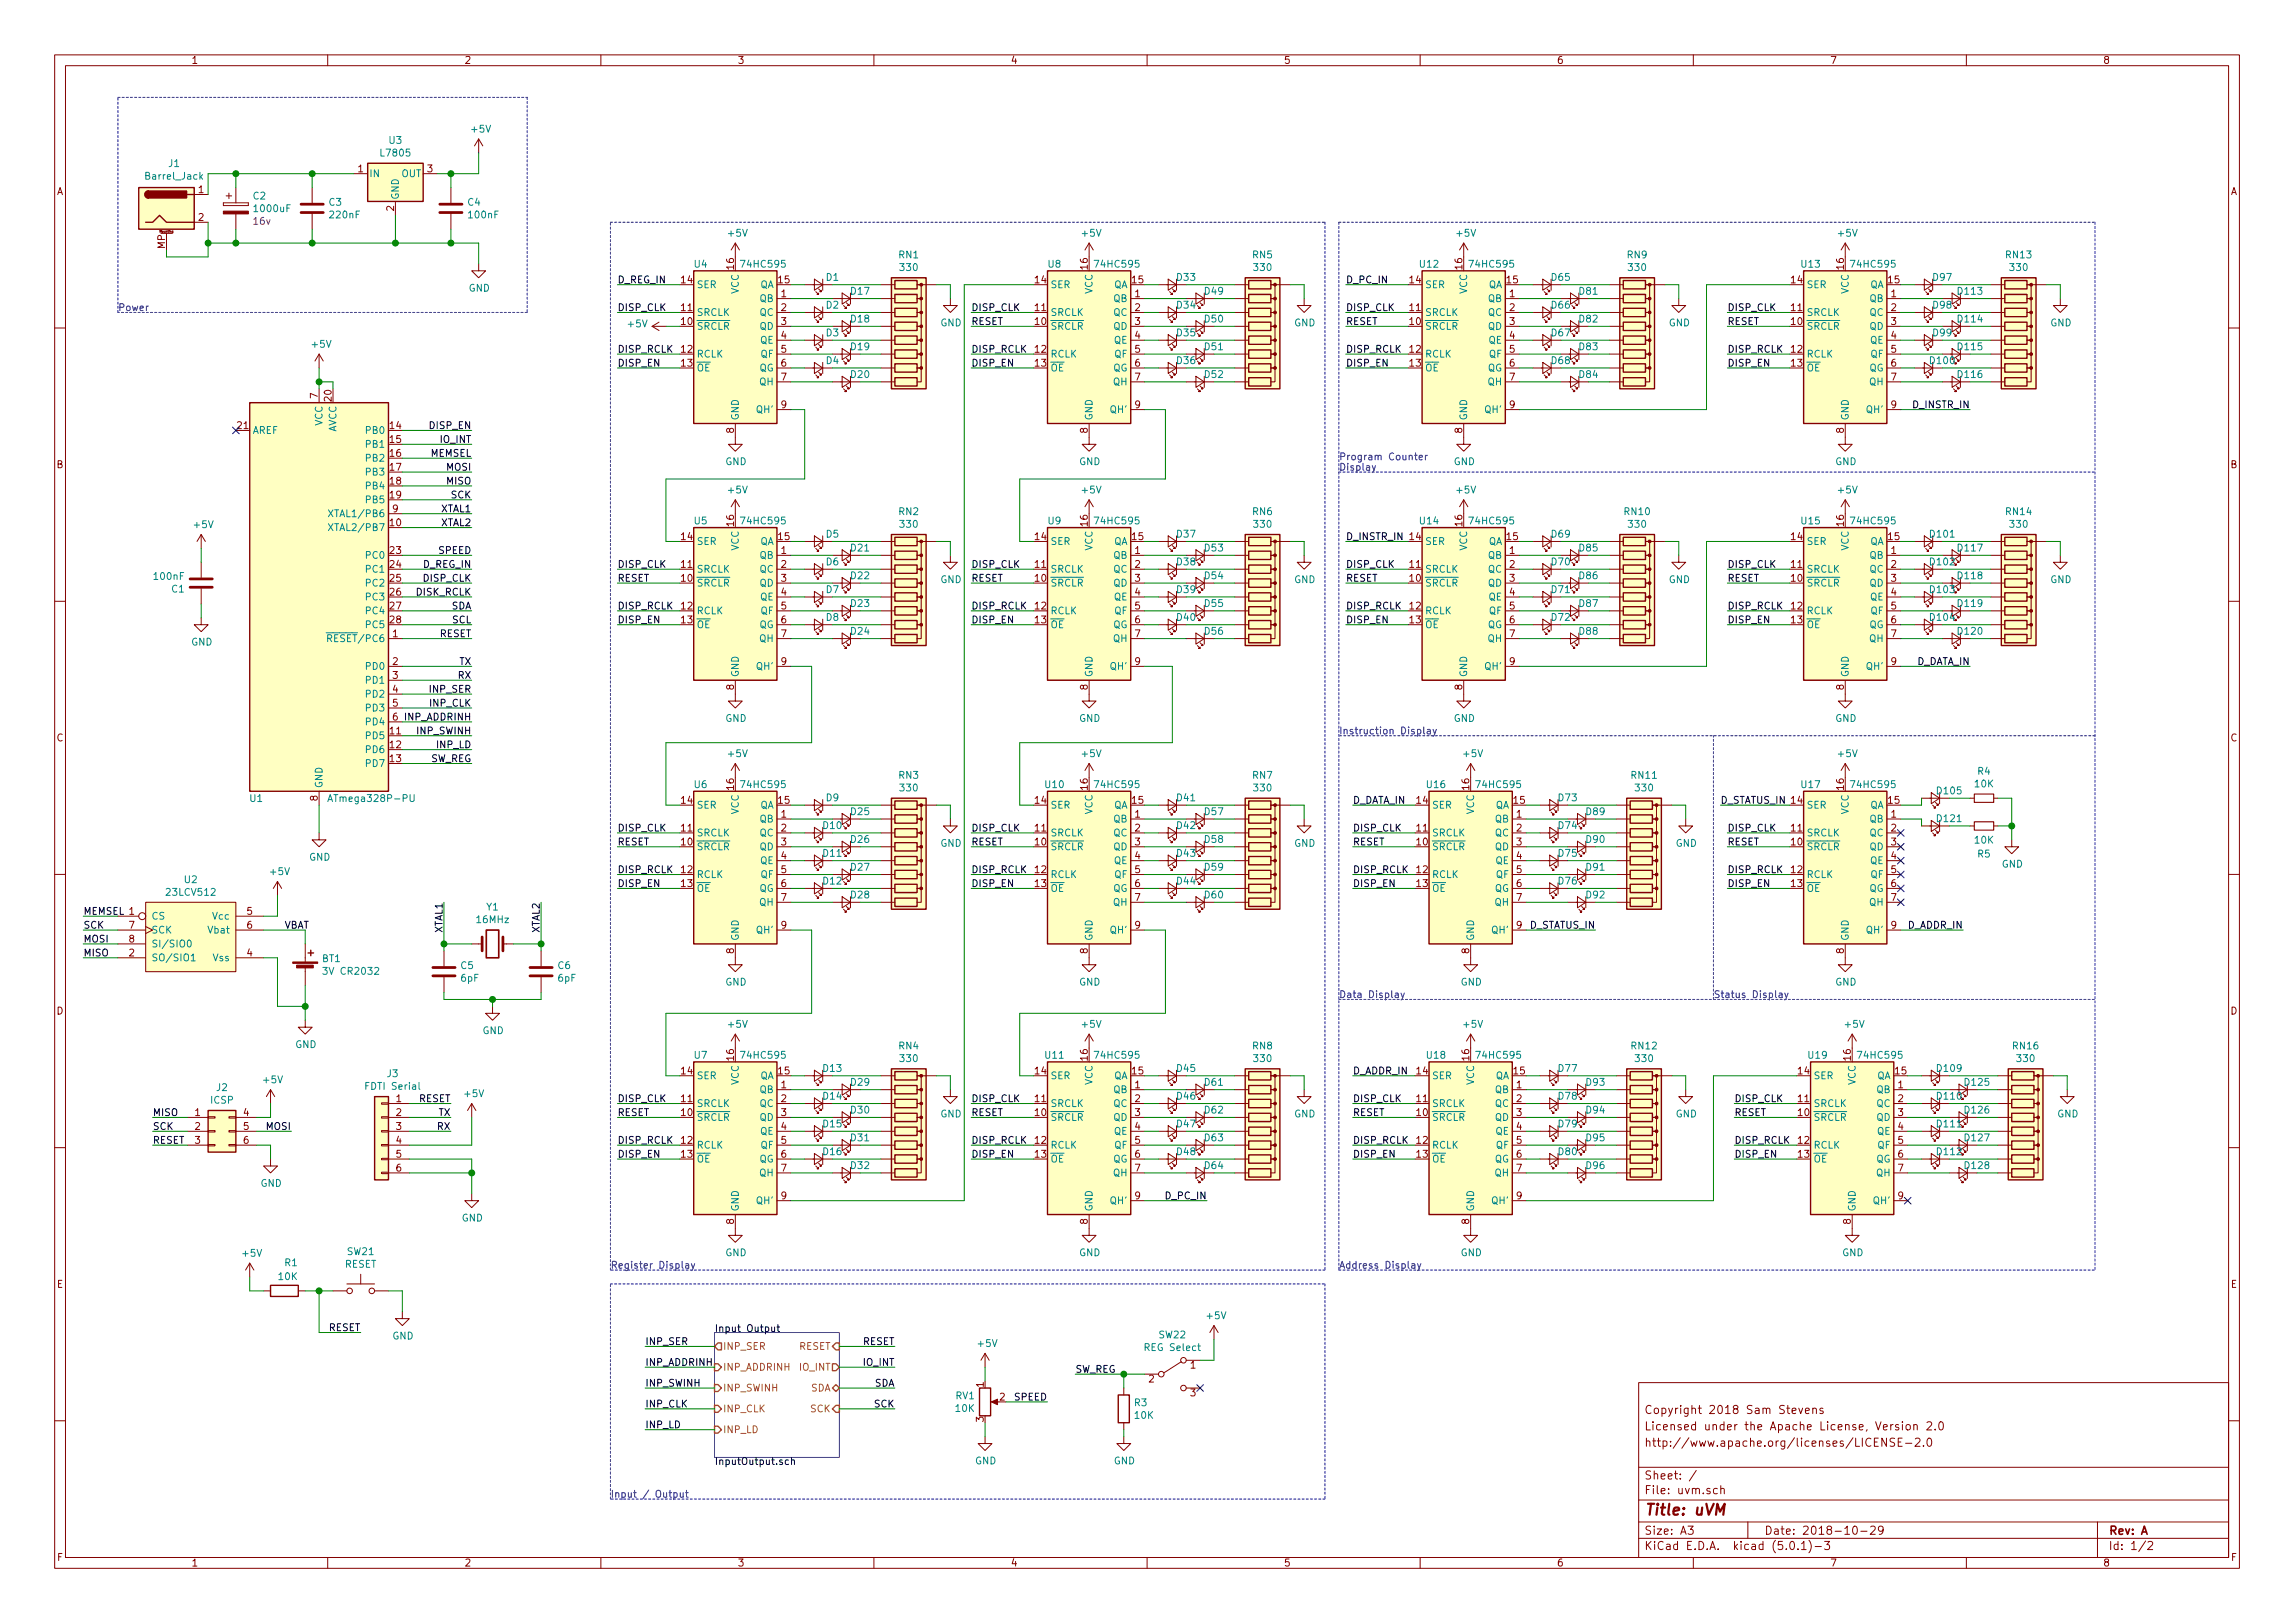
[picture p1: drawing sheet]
<svg xmlns="http://www.w3.org/2000/svg" width="420mm" height="297mm" viewBox="0 0 420 297" stroke-linecap="round" stroke-linejoin="round" font-family="sans-serif">
<defs><g id="words">
<text font-size="2.8" fill="#840000" x="301" y="277.3">Title: uVM</text>
<g font-size="2.1" fill="#840000">
<text x="301" y="261.8">Licensed under the Apache License, Version 2.0</text>
<text x="301" y="258.8">Copyright 2018 Sam Stevens</text>
<text x="301" y="264.8">http://www.apache.org/licenses/LICENSE-2.0</text>
<text x="301" y="273.5">File: uvm.sch</text>
<text x="301" y="270.8">Sheet: /</text>
<text x="301" y="280.9">Size: A3</text>
<text x="323" y="280.9">Date: 2018-10-29</text>
<text x="386" y="280.9">Rev: A</text>
<text x="301" y="283.7">KiCad E.D.A. kicad (5.0.1)-3</text>
<text x="386" y="283.7">Id: 1/2</text>
</g>
<g font-size="1.8" fill="#840000">
<text x="35" y="11.7">1</text>
<text x="85" y="11.7">2</text>
<text x="135" y="11.7">3</text>
<text x="185" y="11.7">4</text>
<text x="235" y="11.7">5</text>
<text x="285" y="11.7">6</text>
<text x="335" y="11.7">7</text>
<text x="385" y="11.7">8</text>
<text x="10.4" y="35.7">A</text>
<text x="36.3" y="35.3">1</text>
<text x="65.6" y="31.5">1</text>
<text x="78.3" y="31.5">3</text>
<text x="408.4" y="35.7">A</text>
<text x="36.3" y="40.4">2</text>
<text x="72.1" y="38.6" transform="rotate(-90 72.1 38.6)">2</text>
<text x="30.2" y="45.6" transform="rotate(-90 30.2 45.6)">MP</text>
<text x="124.8" y="51.9">14</text>
<text x="134.4" y="49.3" transform="rotate(-90 134.4 49.3)">16</text>
<text x="142.5" y="51.9">15</text>
<text x="189.5" y="51.9">14</text>
<text x="199.1" y="49.3" transform="rotate(-90 199.1 49.3)">16</text>
<text x="207.3" y="51.9">15</text>
<text x="258.1" y="51.9">14</text>
<text x="267.7" y="49.3" transform="rotate(-90 267.7 49.3)">16</text>
<text x="275.9" y="51.9">15</text>
<text x="328" y="51.9">14</text>
<text x="337.6" y="49.3" transform="rotate(-90 337.6 49.3)">16</text>
<text x="345.7" y="51.9">15</text>
<text x="124.8" y="59.5">10</text>
<text x="124.8" y="56.9">11</text>
<text x="143" y="54.4">1</text>
<text x="143" y="56.9">2</text>
<text x="143" y="59.5">3</text>
<text x="189.5" y="59.5">10</text>
<text x="189.5" y="56.9">11</text>
<text x="207.8" y="54.4">1</text>
<text x="207.8" y="56.9">2</text>
<text x="207.8" y="59.5">3</text>
<text x="258.1" y="59.5">10</text>
<text x="258.1" y="56.9">11</text>
<text x="276.4" y="54.4">1</text>
<text x="276.4" y="56.9">2</text>
<text x="276.4" y="59.5">3</text>
<text x="328" y="59.5">10</text>
<text x="328" y="56.9">11</text>
<text x="346.2" y="54.4">1</text>
<text x="346.2" y="56.9">2</text>
<text x="346.2" y="59.5">3</text>
<text x="124.8" y="64.6">12</text>
<text x="143" y="62">4</text>
<text x="143" y="64.6">5</text>
<text x="189.5" y="64.6">12</text>
<text x="207.8" y="62">4</text>
<text x="207.8" y="64.6">5</text>
<text x="258.1" y="64.6">12</text>
<text x="276.4" y="62">4</text>
<text x="276.4" y="64.6">5</text>
<text x="328" y="64.6">12</text>
<text x="346.2" y="62">4</text>
<text x="346.2" y="64.6">5</text>
<text x="124.8" y="67.1">13</text>
<text x="143" y="67.1">6</text>
<text x="143" y="69.6">7</text>
<text x="189.5" y="67.1">13</text>
<text x="207.8" y="67.1">6</text>
<text x="207.8" y="69.6">7</text>
<text x="258.1" y="67.1">13</text>
<text x="276.4" y="67.1">6</text>
<text x="276.4" y="69.6">7</text>
<text x="328" y="67.1">13</text>
<text x="346.2" y="67.1">6</text>
<text x="346.2" y="69.6">7</text>
<text x="58.2" y="72.9" transform="rotate(-90 58.2 72.9)">7</text>
<text x="60.7" y="73.4" transform="rotate(-90 60.7 73.4)">20</text>
<text x="143" y="74.7">9</text>
<text x="207.8" y="74.7">9</text>
<text x="276.4" y="74.7">9</text>
<text x="346.2" y="74.7">9</text>
<text x="43.5" y="78.5">21</text>
<text x="71.4" y="78.5">14</text>
<text x="71.4" y="81.1">15</text>
<text x="71.4" y="83.6">16</text>
<text x="134.4" y="79.3" transform="rotate(-90 134.4 79.3)">8</text>
<text x="199.1" y="79.3" transform="rotate(-90 199.1 79.3)">8</text>
<text x="267.7" y="79.3" transform="rotate(-90 267.7 79.3)">8</text>
<text x="337.6" y="79.3" transform="rotate(-90 337.6 79.3)">8</text>
<text x="10.4" y="85.7">B</text>
<text x="71.4" y="86.1">17</text>
<text x="71.4" y="88.7">18</text>
<text x="408.4" y="85.7">B</text>
<text x="71.4" y="91.2">19</text>
<text x="71.9" y="93.8">9</text>
<text x="71.4" y="96.3">10</text>
<text x="71.4" y="101.4">23</text>
<text x="124.8" y="98.8">14</text>
<text x="134.4" y="96.3" transform="rotate(-90 134.4 96.3)">16</text>
<text x="142.5" y="98.8">15</text>
<text x="143" y="101.4">1</text>
<text x="189.5" y="98.8">14</text>
<text x="199.1" y="96.3" transform="rotate(-90 199.1 96.3)">16</text>
<text x="207.3" y="98.8">15</text>
<text x="207.8" y="101.4">1</text>
<text x="258.1" y="98.8">14</text>
<text x="267.7" y="96.3" transform="rotate(-90 267.7 96.3)">16</text>
<text x="275.9" y="98.8">15</text>
<text x="276.4" y="101.4">1</text>
<text x="328" y="98.8">14</text>
<text x="337.6" y="96.3" transform="rotate(-90 337.6 96.3)">16</text>
<text x="345.7" y="98.8">15</text>
<text x="346.2" y="101.4">1</text>
<text x="71.4" y="103.9">24</text>
<text x="71.4" y="106.5">25</text>
<text x="124.8" y="106.5">10</text>
<text x="124.8" y="103.9">11</text>
<text x="143" y="103.9">2</text>
<text x="143" y="106.5">3</text>
<text x="189.5" y="106.5">10</text>
<text x="189.5" y="103.9">11</text>
<text x="207.8" y="103.9">2</text>
<text x="207.8" y="106.5">3</text>
<text x="258.1" y="106.5">10</text>
<text x="258.1" y="103.9">11</text>
<text x="276.4" y="103.9">2</text>
<text x="276.4" y="106.5">3</text>
<text x="328" y="106.5">10</text>
<text x="328" y="103.9">11</text>
<text x="346.2" y="103.9">2</text>
<text x="346.2" y="106.5">3</text>
<text x="71.4" y="109">26</text>
<text x="71.4" y="111.5">27</text>
<text x="124.8" y="111.5">12</text>
<text x="143" y="109">4</text>
<text x="143" y="111.5">5</text>
<text x="189.5" y="111.5">12</text>
<text x="207.8" y="109">4</text>
<text x="207.8" y="111.5">5</text>
<text x="258.1" y="111.5">12</text>
<text x="276.4" y="109">4</text>
<text x="276.4" y="111.5">5</text>
<text x="328" y="111.5">12</text>
<text x="346.2" y="109">4</text>
<text x="346.2" y="111.5">5</text>
<text x="71.4" y="114.1">28</text>
<text x="71.9" y="116.6">1</text>
<text x="124.8" y="114.1">13</text>
<text x="143" y="114.1">6</text>
<text x="143" y="116.6">7</text>
<text x="189.5" y="114.1">13</text>
<text x="207.8" y="114.1">6</text>
<text x="207.8" y="116.6">7</text>
<text x="258.1" y="114.1">13</text>
<text x="276.4" y="114.1">6</text>
<text x="276.4" y="116.6">7</text>
<text x="328" y="114.1">13</text>
<text x="346.2" y="114.1">6</text>
<text x="346.2" y="116.6">7</text>
<text x="71.9" y="121.7">2</text>
<text x="71.9" y="124.2">3</text>
<text x="143" y="121.7">9</text>
<text x="207.8" y="121.7">9</text>
<text x="276.4" y="121.7">9</text>
<text x="346.2" y="121.7">9</text>
<text x="71.9" y="126.8">4</text>
<text x="71.9" y="129.3">5</text>
<text x="71.9" y="131.9">6</text>
<text x="134.4" y="126.2" transform="rotate(-90 134.4 126.2)">8</text>
<text x="199.1" y="126.2" transform="rotate(-90 199.1 126.2)">8</text>
<text x="267.7" y="126.2" transform="rotate(-90 267.7 126.2)">8</text>
<text x="337.6" y="126.2" transform="rotate(-90 337.6 126.2)">8</text>
<text x="10.4" y="135.7">C</text>
<text x="71.4" y="134.4">11</text>
<text x="71.4" y="136.9">12</text>
<text x="408.4" y="135.7">C</text>
<text x="71.4" y="139.5">13</text>
<text x="58.2" y="146.6" transform="rotate(-90 58.2 146.6)">8</text>
<text x="124.8" y="147.1">14</text>
<text x="134.4" y="144.5" transform="rotate(-90 134.4 144.5)">16</text>
<text x="142.5" y="147.1">15</text>
<text x="143" y="149.6">1</text>
<text x="189.5" y="147.1">14</text>
<text x="199.1" y="144.5" transform="rotate(-90 199.1 144.5)">16</text>
<text x="207.3" y="147.1">15</text>
<text x="207.8" y="149.6">1</text>
<text x="259.4" y="147.1">14</text>
<text x="269" y="144.5" transform="rotate(-90 269 144.5)">16</text>
<text x="277.2" y="147.1">15</text>
<text x="277.6" y="149.6">1</text>
<text x="337.6" y="144.5" transform="rotate(-90 337.6 144.5)">16</text>
<text x="345.7" y="147.1">15</text>
<text x="346.2" y="149.6">1</text>
<text x="124.8" y="154.7">10</text>
<text x="124.8" y="152.2">11</text>
<text x="143" y="152.2">2</text>
<text x="143" y="154.7">3</text>
<text x="189.5" y="154.7">10</text>
<text x="189.5" y="152.2">11</text>
<text x="207.8" y="152.2">2</text>
<text x="207.8" y="154.7">3</text>
<text x="259.4" y="154.7">10</text>
<text x="259.4" y="152.2">11</text>
<text x="277.6" y="152.2">2</text>
<text x="277.6" y="154.7">3</text>
<text x="328" y="154.7">10</text>
<text x="328" y="152.2">11</text>
<text x="346.2" y="152.2">2</text>
<text x="346.2" y="154.7">3</text>
<text x="124.8" y="159.8">12</text>
<text x="143" y="157.3">4</text>
<text x="143" y="159.8">5</text>
<text x="189.5" y="159.8">12</text>
<text x="207.8" y="157.3">4</text>
<text x="207.8" y="159.8">5</text>
<text x="259.4" y="159.8">12</text>
<text x="277.6" y="157.3">4</text>
<text x="277.6" y="159.8">5</text>
<text x="328" y="159.8">12</text>
<text x="346.2" y="157.3">4</text>
<text x="346.2" y="159.8">5</text>
<text x="45.2" y="167.4">5</text>
<text x="124.8" y="162.3">13</text>
<text x="143" y="162.3">6</text>
<text x="143" y="164.9">7</text>
<text x="189.5" y="162.3">13</text>
<text x="207.8" y="162.3">6</text>
<text x="207.8" y="164.9">7</text>
<text x="259.4" y="162.3">13</text>
<text x="277.6" y="162.3">6</text>
<text x="277.6" y="164.9">7</text>
<text x="328" y="162.3">13</text>
<text x="346.2" y="162.3">6</text>
<text x="346.2" y="164.9">7</text>
<text x="23.6" y="170">7</text>
<text x="23.6" y="172.5">8</text>
<text x="45.2" y="170">6</text>
<text x="143" y="170">9</text>
<text x="207.8" y="170">9</text>
<text x="277.6" y="170">9</text>
<text x="346.2" y="170">9</text>
<text x="23.6" y="175">2</text>
<text x="45.2" y="175">4</text>
<text x="134.4" y="174.5" transform="rotate(-90 134.4 174.5)">8</text>
<text x="199.1" y="174.5" transform="rotate(-90 199.1 174.5)">8</text>
<text x="269" y="174.5" transform="rotate(-90 269 174.5)">8</text>
<text x="337.6" y="174.5" transform="rotate(-90 337.6 174.5)">8</text>
<text x="10.4" y="185.7">D</text>
<text x="408.4" y="185.7">D</text>
<text x="124.8" y="196.6">14</text>
<text x="134.4" y="194" transform="rotate(-90 134.4 194)">16</text>
<text x="142.5" y="196.6">15</text>
<text x="189.5" y="196.6">14</text>
<text x="199.1" y="194" transform="rotate(-90 199.1 194)">16</text>
<text x="207.3" y="196.6">15</text>
<text x="259.4" y="196.6">14</text>
<text x="269" y="194" transform="rotate(-90 269 194)">16</text>
<text x="277.2" y="196.6">15</text>
<text x="329.2" y="196.6">14</text>
<text x="338.8" y="194" transform="rotate(-90 338.8 194)">16</text>
<text x="347" y="196.6">15</text>
<text x="72.5" y="201.7">1</text>
<text x="124.8" y="201.7">11</text>
<text x="143" y="199.2">1</text>
<text x="143" y="201.7">2</text>
<text x="189.5" y="201.7">11</text>
<text x="207.8" y="199.2">1</text>
<text x="207.8" y="201.7">2</text>
<text x="259.4" y="201.7">11</text>
<text x="277.6" y="199.2">1</text>
<text x="277.6" y="201.7">2</text>
<text x="329.2" y="201.7">11</text>
<text x="347.5" y="199.2">1</text>
<text x="347.5" y="201.7">2</text>
<text x="35.7" y="204.3">1</text>
<text x="35.7" y="206.8">2</text>
<text x="35.7" y="209.3">3</text>
<text x="44.6" y="204.3">4</text>
<text x="44.6" y="206.8">5</text>
<text x="44.6" y="209.3">6</text>
<text x="72.5" y="204.3">2</text>
<text x="72.5" y="206.8">3</text>
<text x="72.5" y="209.3">4</text>
<text x="124.8" y="204.3">10</text>
<text x="124.8" y="209.3">12</text>
<text x="143" y="204.3">3</text>
<text x="143" y="206.8">4</text>
<text x="143" y="209.3">5</text>
<text x="189.5" y="204.3">10</text>
<text x="189.5" y="209.3">12</text>
<text x="207.8" y="204.3">3</text>
<text x="207.8" y="206.8">4</text>
<text x="207.8" y="209.3">5</text>
<text x="259.4" y="204.3">10</text>
<text x="259.4" y="209.3">12</text>
<text x="277.6" y="204.3">3</text>
<text x="277.6" y="206.8">4</text>
<text x="277.6" y="209.3">5</text>
<text x="329.2" y="204.3">10</text>
<text x="329.2" y="209.3">12</text>
<text x="347.5" y="204.3">3</text>
<text x="347.5" y="206.8">4</text>
<text x="347.5" y="209.3">5</text>
<text x="72.5" y="211.9">5</text>
<text x="72.5" y="214.4">6</text>
<text x="124.8" y="211.9">13</text>
<text x="143" y="211.9">6</text>
<text x="143" y="214.4">7</text>
<text x="189.5" y="211.9">13</text>
<text x="207.8" y="211.9">6</text>
<text x="207.8" y="214.4">7</text>
<text x="259.4" y="211.9">13</text>
<text x="277.6" y="211.9">6</text>
<text x="277.6" y="214.4">7</text>
<text x="329.2" y="211.9">13</text>
<text x="347.5" y="211.9">6</text>
<text x="347.5" y="214.4">7</text>
<text x="143" y="219.5">9</text>
<text x="207.8" y="219.5">9</text>
<text x="277.6" y="219.5">9</text>
<text x="347.5" y="219.5">9</text>
<text x="134.4" y="224" transform="rotate(-90 134.4 224)">8</text>
<text x="199.1" y="224" transform="rotate(-90 199.1 224)">8</text>
<text x="269" y="224" transform="rotate(-90 269 224)">8</text>
<text x="338.8" y="224" transform="rotate(-90 338.8 224)">8</text>
<text x="10.4" y="235.7">E</text>
<text x="408.4" y="235.7">E</text>
<text x="218" y="250.5">1</text>
<text x="180.1" y="253.9" transform="rotate(-90 180.1 253.9)">1</text>
<text x="183" y="256.3">2</text>
<text x="210.3" y="253">2</text>
<text x="218" y="255.6">3</text>
<text x="180.1" y="260.2" transform="rotate(-90 180.1 260.2)">3</text>
<text x="10.5" y="285.7">F</text>
<text x="35" y="286.7">1</text>
<text x="85" y="286.7">2</text>
<text x="135" y="286.7">3</text>
<text x="185" y="286.7">4</text>
<text x="235" y="286.7">5</text>
<text x="285" y="286.7">6</text>
<text x="335" y="286.7">7</text>
<text x="385" y="286.7">8</text>
<text x="408.5" y="285.7">F</text>
</g>
<g font-size="1.8" fill="#008484">
<text x="69.9" y="28.6">L7805</text>
<text x="71.3" y="26.3">U3</text>
<text x="86.4" y="24.3">+5V</text>
<text x="26.9" y="32.9">Barrel_Jack</text>
<text x="30.9" y="30.6">J1</text>
<text x="67.6" y="32.4">IN</text>
<text x="73.5" y="32.4">OUT</text>
<text x="46.4" y="36.5">C2</text>
<text x="46.7" y="38.8">1000uF</text>
<text x="60.3" y="37.7">C3</text>
<text x="60.5" y="40">220nF</text>
<text x="73" y="36.6" transform="rotate(-90 73 36.6)">GND</text>
<text x="85.7" y="37.7">C4</text>
<text x="85.9" y="40">100nF</text>
<text x="133.4" y="43.3">+5V</text>
<text x="164.6" y="47.3">RN1</text>
<text x="198.2" y="43.3">+5V</text>
<text x="229.4" y="47.3">RN5</text>
<text x="266.8" y="43.3">+5V</text>
<text x="298" y="47.3">RN9</text>
<text x="336.6" y="43.3">+5V</text>
<text x="367.3" y="47.3">RN13</text>
<text x="85.8" y="53.4">GND</text>
<text x="127.2" y="49">U4</text>
<text x="127.5" y="52.7">SER</text>
<text x="135.3" y="53.8" transform="rotate(-90 135.3 53.8)">VCC</text>
<text x="136" y="49">74HC595</text>
<text x="139.1" y="52.7">QA</text>
<text x="151.3" y="51.4">D1</text>
<text x="155.8" y="53.9">D17</text>
<text x="164.9" y="49.6">330</text>
<text x="191.9" y="49">U8</text>
<text x="192.3" y="52.7">SER</text>
<text x="200" y="53.8" transform="rotate(-90 200 53.8)">VCC</text>
<text x="200.7" y="49">74HC595</text>
<text x="203.9" y="52.7">QA</text>
<text x="215.5" y="51.4">D33</text>
<text x="220.6" y="53.9">D49</text>
<text x="229.7" y="49.6">330</text>
<text x="260" y="49">U12</text>
<text x="260.9" y="52.7">SER</text>
<text x="268.6" y="53.8" transform="rotate(-90 268.6 53.8)">VCC</text>
<text x="269.3" y="49">74HC595</text>
<text x="272.4" y="52.7">QA</text>
<text x="284.1" y="51.4">D65</text>
<text x="289.2" y="53.9">D81</text>
<text x="298.2" y="49.6">330</text>
<text x="329.8" y="49">U13</text>
<text x="330.7" y="52.7">SER</text>
<text x="338.5" y="53.8" transform="rotate(-90 338.5 53.8)">VCC</text>
<text x="339.2" y="49">74HC595</text>
<text x="342.3" y="52.7">QA</text>
<text x="353.9" y="51.4">D97</text>
<text x="358.5" y="53.9">D113</text>
<text x="368.1" y="49.6">330</text>
<text x="115.1" y="59.9">+5V</text>
<text x="127.5" y="57.8">SRCLK</text>
<text x="139.1" y="55.3">QB</text>
<text x="139.1" y="57.8">QC</text>
<text x="151.3" y="56.5">D2</text>
<text x="155.8" y="59">D18</text>
<text x="172.2" y="59.7">GND</text>
<text x="192.3" y="57.8">SRCLK</text>
<text x="203.9" y="55.3">QB</text>
<text x="203.9" y="57.8">QC</text>
<text x="215.5" y="56.5">D34</text>
<text x="220.6" y="59">D50</text>
<text x="236.9" y="59.7">GND</text>
<text x="260.9" y="57.8">SRCLK</text>
<text x="272.4" y="55.3">QB</text>
<text x="272.4" y="57.8">QC</text>
<text x="284.1" y="56.5">D66</text>
<text x="289.2" y="59">D82</text>
<text x="305.5" y="59.7">GND</text>
<text x="330.7" y="57.8">SRCLK</text>
<text x="342.3" y="55.3">QB</text>
<text x="342.3" y="57.8">QC</text>
<text x="353.9" y="56.5">D98</text>
<text x="358.5" y="59">D114</text>
<text x="375.4" y="59.7">GND</text>
<text x="57.2" y="63.6">+5V</text>
<text x="127.5" y="60.4">SRCLR</text>
<text x="127.5" y="65.4">RCLK</text>
<text x="139.1" y="60.4">QD</text>
<text x="139.2" y="62.9">QE</text>
<text x="139.3" y="65.4">QF</text>
<text x="151.3" y="61.6">D3</text>
<text x="155.8" y="64.1">D19</text>
<text x="192.3" y="60.4">SRCLR</text>
<text x="192.3" y="65.4">RCLK</text>
<text x="203.9" y="60.4">QD</text>
<text x="203.9" y="62.9">QE</text>
<text x="204" y="65.4">QF</text>
<text x="215.5" y="61.6">D35</text>
<text x="220.6" y="64.1">D51</text>
<text x="260.9" y="60.4">SRCLR</text>
<text x="260.9" y="65.4">RCLK</text>
<text x="272.4" y="60.4">QD</text>
<text x="272.5" y="62.9">QE</text>
<text x="272.6" y="65.4">QF</text>
<text x="284.1" y="61.6">D67</text>
<text x="289.2" y="64.1">D83</text>
<text x="330.7" y="60.4">SRCLR</text>
<text x="330.7" y="65.4">RCLK</text>
<text x="342.3" y="60.4">QD</text>
<text x="342.4" y="62.9">QE</text>
<text x="342.5" y="65.4">QF</text>
<text x="353.9" y="61.6">D99</text>
<text x="358.5" y="64.1">D115</text>
<text x="127.5" y="68">OE</text>
<text x="139" y="68">QG</text>
<text x="139.1" y="70.5">QH</text>
<text x="151.3" y="66.6">D4</text>
<text x="155.8" y="69.2">D20</text>
<text x="192.3" y="68">OE</text>
<text x="203.8" y="68">QG</text>
<text x="203.9" y="70.5">QH</text>
<text x="215.5" y="66.6">D36</text>
<text x="220.6" y="69.2">D52</text>
<text x="260.9" y="68">OE</text>
<text x="272.3" y="68">QG</text>
<text x="272.4" y="70.5">QH</text>
<text x="284.1" y="66.6">D68</text>
<text x="289.2" y="69.2">D84</text>
<text x="330.7" y="68">OE</text>
<text x="342.2" y="68">QG</text>
<text x="342.3" y="70.5">QH</text>
<text x="353.5" y="66.6">D100</text>
<text x="358.5" y="69.2">D116</text>
<text x="59.1" y="77.9" transform="rotate(-90 59.1 77.9)">VCC</text>
<text x="135.3" y="77" transform="rotate(-90 135.3 77)">GND</text>
<text x="138.7" y="75.6">QH'</text>
<text x="200" y="77" transform="rotate(-90 200 77)">GND</text>
<text x="203.4" y="75.6">QH'</text>
<text x="268.6" y="77" transform="rotate(-90 268.6 77)">GND</text>
<text x="272" y="75.6">QH'</text>
<text x="338.5" y="77" transform="rotate(-90 338.5 77)">GND</text>
<text x="341.9" y="75.6">QH'</text>
<text x="46.2" y="79.4">AREF</text>
<text x="61.6" y="79.2" transform="rotate(-90 61.6 79.2)">AVCC</text>
<text x="67.2" y="79.4">PB0</text>
<text x="67.2" y="82">PB1</text>
<text x="67.2" y="84.5">PB2</text>
<text x="67.2" y="87">PB3</text>
<text x="67.2" y="89.6">PB4</text>
<text x="132.8" y="85.1">GND</text>
<text x="197.6" y="85.1">GND</text>
<text x="266.1" y="85.1">GND</text>
<text x="336" y="85.1">GND</text>
<text x="61.1" y="94.7">XTAL1/PB6</text>
<text x="67.2" y="92.1">PB5</text>
<text x="127.2" y="96">U5</text>
<text x="133.4" y="90.3">+5V</text>
<text x="136" y="96">74HC595</text>
<text x="164.6" y="94.3">RN2</text>
<text x="191.9" y="96">U9</text>
<text x="198.2" y="90.3">+5V</text>
<text x="200.7" y="96">74HC595</text>
<text x="229.4" y="94.3">RN6</text>
<text x="260" y="96">U14</text>
<text x="266.8" y="90.3">+5V</text>
<text x="269.3" y="96">74HC595</text>
<text x="297.5" y="94.3">RN10</text>
<text x="329.8" y="96">U15</text>
<text x="336.6" y="90.3">+5V</text>
<text x="339.2" y="96">74HC595</text>
<text x="367.3" y="94.3">RN14</text>
<text x="35.6" y="96.7">+5V</text>
<text x="61.1" y="97.2">XTAL2/PB7</text>
<text x="127.5" y="99.7">SER</text>
<text x="135.3" y="100.8" transform="rotate(-90 135.3 100.8)">VCC</text>
<text x="139.1" y="99.7">QA</text>
<text x="151.3" y="98.4">D5</text>
<text x="155.8" y="100.9">D21</text>
<text x="164.9" y="96.6">330</text>
<text x="192.3" y="99.7">SER</text>
<text x="200" y="100.8" transform="rotate(-90 200 100.8)">VCC</text>
<text x="203.9" y="99.7">QA</text>
<text x="215.5" y="98.4">D37</text>
<text x="220.6" y="100.9">D53</text>
<text x="229.7" y="96.6">330</text>
<text x="260.9" y="99.7">SER</text>
<text x="268.6" y="100.8" transform="rotate(-90 268.6 100.8)">VCC</text>
<text x="272.4" y="99.7">QA</text>
<text x="284.1" y="98.4">D69</text>
<text x="289.2" y="100.9">D85</text>
<text x="298.2" y="96.6">330</text>
<text x="330.7" y="99.7">SER</text>
<text x="338.5" y="100.8" transform="rotate(-90 338.5 100.8)">VCC</text>
<text x="342.3" y="99.7">QA</text>
<text x="353.5" y="98.4">D101</text>
<text x="358.5" y="100.9">D117</text>
<text x="368.1" y="96.6">330</text>
<text x="28.3" y="106.1">100nF</text>
<text x="67.2" y="102.3">PC0</text>
<text x="67.2" y="104.8">PC1</text>
<text x="67.2" y="107.4">PC2</text>
<text x="127.5" y="107.4">SRCLR</text>
<text x="127.5" y="104.8">SRCLK</text>
<text x="139.1" y="102.3">QB</text>
<text x="139.1" y="104.8">QC</text>
<text x="139.1" y="107.4">QD</text>
<text x="151.3" y="103.5">D6</text>
<text x="155.8" y="106">D22</text>
<text x="172.2" y="106.7">GND</text>
<text x="192.3" y="107.4">SRCLR</text>
<text x="192.3" y="104.8">SRCLK</text>
<text x="203.9" y="102.3">QB</text>
<text x="203.9" y="104.8">QC</text>
<text x="203.9" y="107.4">QD</text>
<text x="215.5" y="103.5">D38</text>
<text x="220.6" y="106">D54</text>
<text x="236.9" y="106.7">GND</text>
<text x="260.9" y="107.4">SRCLR</text>
<text x="260.9" y="104.8">SRCLK</text>
<text x="272.4" y="102.3">QB</text>
<text x="272.4" y="104.8">QC</text>
<text x="272.4" y="107.4">QD</text>
<text x="284.1" y="103.5">D70</text>
<text x="289.2" y="106">D86</text>
<text x="305.5" y="106.7">GND</text>
<text x="330.7" y="107.4">SRCLR</text>
<text x="330.7" y="104.8">SRCLK</text>
<text x="342.3" y="102.3">QB</text>
<text x="342.3" y="104.8">QC</text>
<text x="342.3" y="107.4">QD</text>
<text x="353.5" y="103.5">D102</text>
<text x="358.5" y="106">D118</text>
<text x="375.4" y="106.7">GND</text>
<text x="31.5" y="108.4">C1</text>
<text x="67.2" y="109.9">PC3</text>
<text x="67.2" y="112.4">PC4</text>
<text x="127.5" y="112.4">RCLK</text>
<text x="139.2" y="109.9">QE</text>
<text x="139.3" y="112.4">QF</text>
<text x="151.3" y="108.5">D7</text>
<text x="151.3" y="113.6">D8</text>
<text x="155.8" y="111.1">D23</text>
<text x="192.3" y="112.4">RCLK</text>
<text x="203.9" y="109.9">QE</text>
<text x="204" y="112.4">QF</text>
<text x="215.5" y="108.5">D39</text>
<text x="215.5" y="113.6">D40</text>
<text x="220.6" y="111.1">D55</text>
<text x="260.9" y="112.4">RCLK</text>
<text x="272.5" y="109.9">QE</text>
<text x="272.6" y="112.4">QF</text>
<text x="284.1" y="108.5">D71</text>
<text x="284.1" y="113.6">D72</text>
<text x="289.2" y="111.1">D87</text>
<text x="330.7" y="112.4">RCLK</text>
<text x="342.4" y="109.9">QE</text>
<text x="342.5" y="112.4">QF</text>
<text x="353.5" y="108.5">D103</text>
<text x="353.5" y="113.6">D104</text>
<text x="358.5" y="111.1">D119</text>
<text x="35" y="118.1">GND</text>
<text x="60.8" y="117.5">RESET/PC6</text>
<text x="67.2" y="115">PC5</text>
<text x="127.5" y="115">OE</text>
<text x="139" y="115">QG</text>
<text x="139.1" y="117.5">QH</text>
<text x="155.8" y="116.2">D24</text>
<text x="192.3" y="115">OE</text>
<text x="203.8" y="115">QG</text>
<text x="203.9" y="117.5">QH</text>
<text x="220.6" y="116.2">D56</text>
<text x="260.9" y="115">OE</text>
<text x="272.3" y="115">QG</text>
<text x="272.4" y="117.5">QH</text>
<text x="289.2" y="116.2">D88</text>
<text x="330.7" y="115">OE</text>
<text x="342.2" y="115">QG</text>
<text x="342.3" y="117.5">QH</text>
<text x="358.5" y="116.2">D120</text>
<text x="67.2" y="122.6">PD0</text>
<text x="67.2" y="125.1">PD1</text>
<text x="135.3" y="124" transform="rotate(-90 135.3 124)">GND</text>
<text x="138.7" y="122.6">QH'</text>
<text x="200" y="124" transform="rotate(-90 200 124)">GND</text>
<text x="203.4" y="122.6">QH'</text>
<text x="268.6" y="124" transform="rotate(-90 268.6 124)">GND</text>
<text x="272" y="122.6">QH'</text>
<text x="338.5" y="124" transform="rotate(-90 338.5 124)">GND</text>
<text x="341.9" y="122.6">QH'</text>
<text x="67.2" y="127.7">PD2</text>
<text x="67.2" y="130.2">PD3</text>
<text x="67.2" y="135.3">PD5</text>
<text x="67.2" y="137.8">PD6</text>
<text x="67.2" y="132.8">PD4</text>
<text x="132.8" y="132.1">GND</text>
<text x="197.6" y="132.1">GND</text>
<text x="266.1" y="132.1">GND</text>
<text x="336" y="132.1">GND</text>
<text x="67.2" y="140.4">PD7</text>
<text x="133.4" y="138.6">+5V</text>
<text x="164.6" y="142.5">RN3</text>
<text x="198.2" y="138.6">+5V</text>
<text x="229.4" y="142.5">RN7</text>
<text x="268" y="138.6">+5V</text>
<text x="298.7" y="142.5">RN11</text>
<text x="336.6" y="138.6">+5V</text>
<text x="362.1" y="141.8">R4</text>
<text x="45.8" y="146.8">U1</text>
<text x="59.1" y="144.3" transform="rotate(-90 59.1 144.3)">GND</text>
<text x="61" y="146.8">ATmega328P-PU</text>
<text x="127.2" y="144.2">U6</text>
<text x="127.5" y="148">SER</text>
<text x="135.3" y="149.1" transform="rotate(-90 135.3 149.1)">VCC</text>
<text x="136" y="144.2">74HC595</text>
<text x="139.1" y="148">QA</text>
<text x="151.3" y="146.6">D9</text>
<text x="155.8" y="149.2">D25</text>
<text x="164.9" y="144.8">330</text>
<text x="191.4" y="144.2">U10</text>
<text x="192.3" y="148">SER</text>
<text x="200" y="149.1" transform="rotate(-90 200 149.1)">VCC</text>
<text x="200.7" y="144.2">74HC595</text>
<text x="203.9" y="148">QA</text>
<text x="215.5" y="146.6">D41</text>
<text x="220.6" y="149.2">D57</text>
<text x="229.7" y="144.8">330</text>
<text x="261.3" y="144.2">U16</text>
<text x="262.1" y="148">SER</text>
<text x="269.9" y="149.1" transform="rotate(-90 269.9 149.1)">VCC</text>
<text x="270.6" y="144.2">74HC595</text>
<text x="273.7" y="148">QA</text>
<text x="285.4" y="146.6">D73</text>
<text x="290.4" y="149.2">D89</text>
<text x="299.5" y="144.8">330</text>
<text x="329.8" y="144.2">U17</text>
<text x="330.7" y="148">SER</text>
<text x="338.5" y="149.1" transform="rotate(-90 338.5 149.1)">VCC</text>
<text x="339.2" y="144.2">74HC595</text>
<text x="342.3" y="148">QA</text>
<text x="354.7" y="145.4">D105</text>
<text x="361.6" y="144.1">10K</text>
<text x="127.5" y="155.6">SRCLR</text>
<text x="127.5" y="153.1">SRCLK</text>
<text x="139.1" y="150.5">QB</text>
<text x="139.1" y="153.1">QC</text>
<text x="139.1" y="155.6">QD</text>
<text x="150.7" y="151.7">D10</text>
<text x="155.8" y="154.3">D26</text>
<text x="172.2" y="155">GND</text>
<text x="192.3" y="155.6">SRCLR</text>
<text x="192.3" y="153.1">SRCLK</text>
<text x="203.9" y="150.5">QB</text>
<text x="203.9" y="153.1">QC</text>
<text x="203.9" y="155.6">QD</text>
<text x="215.5" y="151.7">D42</text>
<text x="220.6" y="154.3">D58</text>
<text x="236.9" y="155">GND</text>
<text x="262.1" y="155.6">SRCLR</text>
<text x="262.1" y="153.1">SRCLK</text>
<text x="273.7" y="150.5">QB</text>
<text x="273.7" y="153.1">QC</text>
<text x="273.7" y="155.6">QD</text>
<text x="285.4" y="151.7">D74</text>
<text x="290.4" y="154.3">D90</text>
<text x="306.8" y="155">GND</text>
<text x="330.7" y="155.6">SRCLR</text>
<text x="330.7" y="153.1">SRCLK</text>
<text x="342.3" y="150.5">QB</text>
<text x="342.3" y="153.1">QC</text>
<text x="342.3" y="155.6">QD</text>
<text x="354.7" y="150.5">D121</text>
<text x="361.6" y="154.4">10K</text>
<text x="33.8" y="161.6">U2</text>
<text x="49.6" y="160.2">+5V</text>
<text x="56.6" y="157.5">GND</text>
<text x="127.5" y="160.7">RCLK</text>
<text x="139.2" y="158.2">QE</text>
<text x="139.3" y="160.7">QF</text>
<text x="150.7" y="156.8">D11</text>
<text x="150.7" y="161.9">D12</text>
<text x="155.8" y="159.3">D27</text>
<text x="192.3" y="160.7">RCLK</text>
<text x="203.9" y="158.2">QE</text>
<text x="204" y="160.7">QF</text>
<text x="215.5" y="156.8">D43</text>
<text x="215.5" y="161.9">D44</text>
<text x="220.6" y="159.3">D59</text>
<text x="262.1" y="160.7">RCLK</text>
<text x="273.8" y="158.2">QE</text>
<text x="273.9" y="160.7">QF</text>
<text x="285.4" y="156.8">D75</text>
<text x="285.4" y="161.9">D76</text>
<text x="290.4" y="159.3">D91</text>
<text x="330.7" y="160.7">RCLK</text>
<text x="342.4" y="158.2">QE</text>
<text x="342.5" y="160.7">QF</text>
<text x="362.1" y="156.9">R5</text>
<text x="366.5" y="158.8">GND</text>
<text x="30.7" y="163.9">23LCV512</text>
<text x="89.1" y="166.6">Y1</text>
<text x="127.5" y="163.2">OE</text>
<text x="139" y="163.2">QG</text>
<text x="139.1" y="165.8">QH</text>
<text x="155.8" y="164.4">D28</text>
<text x="192.3" y="163.2">OE</text>
<text x="203.8" y="163.2">QG</text>
<text x="203.9" y="165.8">QH</text>
<text x="220.6" y="164.4">D60</text>
<text x="262.1" y="163.2">OE</text>
<text x="273.6" y="163.2">QG</text>
<text x="273.7" y="165.8">QH</text>
<text x="290.4" y="164.4">D92</text>
<text x="330.7" y="163.2">OE</text>
<text x="342.2" y="163.2">QG</text>
<text x="342.3" y="165.8">QH</text>
<text x="27.7" y="168.3">CS</text>
<text x="27.7" y="170.9">SCK</text>
<text x="27.7" y="173.4">SI/SIO0</text>
<text x="38.3" y="170.9">Vbat</text>
<text x="39" y="168.3">Vcc</text>
<text x="87.4" y="168.9">16MHz</text>
<text x="135.3" y="172.2" transform="rotate(-90 135.3 172.2)">GND</text>
<text x="138.7" y="170.9">QH'</text>
<text x="200" y="172.2" transform="rotate(-90 200 172.2)">GND</text>
<text x="203.4" y="170.9">QH'</text>
<text x="269.9" y="172.2" transform="rotate(-90 269.9 172.2)">GND</text>
<text x="273.3" y="170.9">QH'</text>
<text x="338.5" y="172.2" transform="rotate(-90 338.5 172.2)">GND</text>
<text x="341.9" y="170.9">QH'</text>
<text x="27.7" y="175.9">SO/SIO1</text>
<text x="39" y="175.9">Vss</text>
<text x="59" y="176.1">BT1</text>
<text x="59.7" y="178.4">3V CR2032</text>
<text x="84.4" y="177.4">C5</text>
<text x="84.4" y="179.7">6pF</text>
<text x="102.2" y="177.4">C6</text>
<text x="102.2" y="179.7">6pF</text>
<text x="132.8" y="180.4">GND</text>
<text x="197.6" y="180.4">GND</text>
<text x="267.4" y="180.4">GND</text>
<text x="336" y="180.4">GND</text>
<text x="54.1" y="191.8">GND</text>
<text x="88.3" y="189.3">GND</text>
<text x="133.4" y="188.1">+5V</text>
<text x="198.2" y="188.1">+5V</text>
<text x="268" y="188.1">+5V</text>
<text x="337.9" y="188.1">+5V</text>
<text x="70.9" y="197.1">J3</text>
<text x="127.2" y="193.8">U7</text>
<text x="127.5" y="197.5">SER</text>
<text x="136" y="193.8">74HC595</text>
<text x="139.1" y="197.5">QA</text>
<text x="150.7" y="196.2">D13</text>
<text x="164.6" y="192.1">RN4</text>
<text x="164.9" y="194.4">330</text>
<text x="191.4" y="193.8">U11</text>
<text x="192.3" y="197.5">SER</text>
<text x="200.7" y="193.8">74HC595</text>
<text x="203.9" y="197.5">QA</text>
<text x="215.5" y="196.2">D45</text>
<text x="229.4" y="192.1">RN8</text>
<text x="229.7" y="194.4">330</text>
<text x="261.3" y="193.8">U18</text>
<text x="262.1" y="197.5">SER</text>
<text x="270.6" y="193.8">74HC595</text>
<text x="273.7" y="197.5">QA</text>
<text x="285.4" y="196.2">D77</text>
<text x="298.7" y="192.1">RN12</text>
<text x="299.5" y="194.4">330</text>
<text x="331.1" y="193.8">U19</text>
<text x="332" y="197.5">SER</text>
<text x="340.4" y="193.8">74HC595</text>
<text x="343.6" y="197.5">QA</text>
<text x="354.7" y="196.2">D109</text>
<text x="368.6" y="192.1">RN16</text>
<text x="369.4" y="194.4">330</text>
<text x="38.6" y="202">ICSP</text>
<text x="39.7" y="199.7">J2</text>
<text x="48.3" y="198.3">+5V</text>
<text x="67.3" y="199.5">FDTI Serial</text>
<text x="85.1" y="200.8">+5V</text>
<text x="127.5" y="202.6">SRCLK</text>
<text x="135.3" y="198.6" transform="rotate(-90 135.3 198.6)">VCC</text>
<text x="139.1" y="200.1">QB</text>
<text x="139.1" y="202.6">QC</text>
<text x="150.7" y="201.3">D14</text>
<text x="155.8" y="198.7">D29</text>
<text x="155.8" y="203.8">D30</text>
<text x="192.3" y="202.6">SRCLK</text>
<text x="200" y="198.6" transform="rotate(-90 200 198.6)">VCC</text>
<text x="203.9" y="200.1">QB</text>
<text x="203.9" y="202.6">QC</text>
<text x="215.5" y="201.3">D46</text>
<text x="220.6" y="198.7">D61</text>
<text x="220.6" y="203.8">D62</text>
<text x="262.1" y="202.6">SRCLK</text>
<text x="269.9" y="198.6" transform="rotate(-90 269.9 198.6)">VCC</text>
<text x="273.7" y="200.1">QB</text>
<text x="273.7" y="202.6">QC</text>
<text x="285.4" y="201.3">D78</text>
<text x="290.4" y="198.7">D93</text>
<text x="290.4" y="203.8">D94</text>
<text x="332" y="202.6">SRCLK</text>
<text x="339.7" y="198.6" transform="rotate(-90 339.7 198.6)">VCC</text>
<text x="343.6" y="200.1">QB</text>
<text x="343.6" y="202.6">QC</text>
<text x="354.7" y="201.3">D110</text>
<text x="359.8" y="198.7">D125</text>
<text x="359.8" y="203.8">D126</text>
<text x="127.5" y="205.1">SRCLR</text>
<text x="139.1" y="205.1">QD</text>
<text x="139.2" y="207.7">QE</text>
<text x="150.7" y="206.3">D15</text>
<text x="155.8" y="208.9">D31</text>
<text x="172.2" y="204.5">GND</text>
<text x="192.3" y="205.1">SRCLR</text>
<text x="203.9" y="205.1">QD</text>
<text x="203.9" y="207.7">QE</text>
<text x="215.5" y="206.3">D47</text>
<text x="220.6" y="208.9">D63</text>
<text x="236.9" y="204.5">GND</text>
<text x="262.1" y="205.1">SRCLR</text>
<text x="273.7" y="205.1">QD</text>
<text x="273.8" y="207.7">QE</text>
<text x="285.4" y="206.3">D79</text>
<text x="290.4" y="208.9">D95</text>
<text x="306.8" y="204.5">GND</text>
<text x="332" y="205.1">SRCLR</text>
<text x="343.6" y="205.1">QD</text>
<text x="343.6" y="207.7">QE</text>
<text x="354.7" y="206.3">D111</text>
<text x="359.8" y="208.9">D127</text>
<text x="376.6" y="204.5">GND</text>
<text x="127.5" y="210.2">RCLK</text>
<text x="127.5" y="212.8">OE</text>
<text x="139" y="212.8">QG</text>
<text x="139.1" y="215.3">QH</text>
<text x="139.3" y="210.2">QF</text>
<text x="150.7" y="211.4">D16</text>
<text x="155.8" y="214">D32</text>
<text x="192.3" y="210.2">RCLK</text>
<text x="192.3" y="212.8">OE</text>
<text x="203.8" y="212.8">QG</text>
<text x="203.9" y="215.3">QH</text>
<text x="204" y="210.2">QF</text>
<text x="215.5" y="211.4">D48</text>
<text x="220.6" y="214">D64</text>
<text x="262.1" y="210.2">RCLK</text>
<text x="262.1" y="212.8">OE</text>
<text x="273.6" y="212.8">QG</text>
<text x="273.7" y="215.3">QH</text>
<text x="273.9" y="210.2">QF</text>
<text x="285.4" y="211.4">D80</text>
<text x="290.4" y="214">D96</text>
<text x="332" y="210.2">RCLK</text>
<text x="332" y="212.8">OE</text>
<text x="343.5" y="212.8">QG</text>
<text x="343.6" y="215.3">QH</text>
<text x="343.7" y="210.2">QF</text>
<text x="354.7" y="211.4">D112</text>
<text x="359.8" y="214">D128</text>
<text x="47.7" y="217.2">GND</text>
<text x="135.3" y="221.8" transform="rotate(-90 135.3 221.8)">GND</text>
<text x="138.7" y="220.4">QH'</text>
<text x="200" y="221.8" transform="rotate(-90 200 221.8)">GND</text>
<text x="203.4" y="220.4">QH'</text>
<text x="269.9" y="221.8" transform="rotate(-90 269.9 221.8)">GND</text>
<text x="273.3" y="220.4">QH'</text>
<text x="339.7" y="221.8" transform="rotate(-90 339.7 221.8)">GND</text>
<text x="343.1" y="220.4">QH'</text>
<text x="84.5" y="223.6">GND</text>
<text x="44.5" y="230">+5V</text>
<text x="52.2" y="231.7">R1</text>
<text x="63.1" y="232">RESET</text>
<text x="63.6" y="229.7">SW21</text>
<text x="132.8" y="229.9">GND</text>
<text x="197.6" y="229.9">GND</text>
<text x="267.4" y="229.9">GND</text>
<text x="337.3" y="229.9">GND</text>
<text x="51.1" y="234.3">10K</text>
<text x="71.8" y="245.1">GND</text>
<text x="212.2" y="244.9">SW22</text>
<text x="221" y="241.4">+5V</text>
<text x="179.1" y="246.5">+5V</text>
<text x="209.9" y="247.3">REG Select</text>
<text x="175" y="256.1">RV1</text>
<text x="207.7" y="257.4">R3</text>
<text x="175" y="258.4">10K</text>
<text x="207.8" y="259.7">10K</text>
<text x="178.5" y="268">GND</text>
<text x="203.9" y="268">GND</text>
</g>
<text font-size="1.8" fill="#840084" x="46.5" y="41.1">16v</text>
<g font-size="1.8">
<text x="113" y="51.9">D_REG_IN</text>
<text x="246.4" y="51.9">D_PC_IN</text>
<text x="113" y="56.9">DISP_CLK</text>
<text x="177.8" y="56.9">DISP_CLK</text>
<text x="177.8" y="59.5">RESET</text>
<text x="246.4" y="56.9">DISP_CLK</text>
<text x="246.4" y="59.5">RESET</text>
<text x="316.2" y="56.9">DISP_CLK</text>
<text x="316.2" y="59.5">RESET</text>
<text x="113" y="64.6">DISP_RCLK</text>
<text x="177.8" y="64.6">DISP_RCLK</text>
<text x="246.4" y="64.6">DISP_RCLK</text>
<text x="316.2" y="64.6">DISP_RCLK</text>
<text x="113" y="67.1">DISP_EN</text>
<text x="177.8" y="67.1">DISP_EN</text>
<text x="246.4" y="67.1">DISP_EN</text>
<text x="316.2" y="67.1">DISP_EN</text>
<text x="350.4" y="74.7">D_INSTR_IN</text>
<text x="78.8" y="83.6">MEMSEL</text>
<text x="78.8" y="78.5">DISP_EN</text>
<text x="80.7" y="81.1">IO_INT</text>
<text x="81.8" y="88.7">MISO</text>
<text x="81.8" y="86.1">MOSI</text>
<text x="80.7" y="93.8">XTAL1</text>
<text x="82.6" y="91.2">SCK</text>
<text x="80.4" y="101.4">SPEED</text>
<text x="80.7" y="96.3">XTAL2</text>
<text x="246.4" y="98.8">D_INSTR_IN</text>
<text x="77.5" y="103.9">D_REG_IN</text>
<text x="77.6" y="106.5">DISP_CLK</text>
<text x="113" y="103.9">DISP_CLK</text>
<text x="113" y="106.5">RESET</text>
<text x="177.8" y="103.9">DISP_CLK</text>
<text x="177.8" y="106.5">RESET</text>
<text x="246.4" y="103.9">DISP_CLK</text>
<text x="246.4" y="106.5">RESET</text>
<text x="316.2" y="103.9">DISP_CLK</text>
<text x="316.2" y="106.5">RESET</text>
<text x="76.3" y="109">DISK_RCLK</text>
<text x="82.6" y="111.5">SDA</text>
<text x="113" y="111.5">DISP_RCLK</text>
<text x="177.8" y="111.5">DISP_RCLK</text>
<text x="246.4" y="111.5">DISP_RCLK</text>
<text x="316.2" y="111.5">DISP_RCLK</text>
<text x="80.5" y="116.6">RESET</text>
<text x="82.8" y="114.1">SCL</text>
<text x="113" y="114.1">DISP_EN</text>
<text x="177.8" y="114.1">DISP_EN</text>
<text x="246.4" y="114.1">DISP_EN</text>
<text x="316.2" y="114.1">DISP_EN</text>
<text x="83.9" y="124.2">RX</text>
<text x="84.1" y="121.7">TX</text>
<text x="350.7" y="121.7">D_DATA_IN</text>
<text x="74.3" y="131.9">INP_ADDRINH</text>
<text x="78.8" y="126.8">INP_SER</text>
<text x="78.8" y="129.3">INP_CLK</text>
<text x="76.5" y="134.4">INP_SWINH</text>
<text x="80.1" y="136.9">INP_LD</text>
<text x="78.7" y="139.5">SW_REG</text>
<text x="247.6" y="147.1">D_DATA_IN</text>
<text x="315" y="147.1">D_STATUS_IN 14</text>
<text x="113" y="152.2">DISP_CLK</text>
<text x="113" y="154.7">RESET</text>
<text x="177.8" y="152.2">DISP_CLK</text>
<text x="177.8" y="154.7">RESET</text>
<text x="247.6" y="152.2">DISP_CLK</text>
<text x="247.6" y="154.7">RESET</text>
<text x="316.2" y="152.2">DISP_CLK</text>
<text x="316.2" y="154.7">RESET</text>
<text x="113" y="159.8">DISP_RCLK</text>
<text x="177.8" y="159.8">DISP_RCLK</text>
<text x="247.6" y="159.8">DISP_RCLK</text>
<text x="316.2" y="159.8">DISP_RCLK</text>
<text x="15.2" y="167.4">MEMSEL 1</text>
<text x="113" y="162.3">DISP_EN</text>
<text x="177.8" y="162.3">DISP_EN</text>
<text x="247.6" y="162.3">DISP_EN</text>
<text x="316.2" y="162.3">DISP_EN</text>
<text x="15.2" y="170">SCK</text>
<text x="15.2" y="172.5">MOSI</text>
<text x="52.1" y="170">VBAT</text>
<text x="81" y="170.8" transform="rotate(-90 81 170.8)">XTAL1</text>
<text x="98.8" y="170.8" transform="rotate(-90 98.8 170.8)">XTAL2</text>
<text x="280" y="170">D_STATUS_IN</text>
<text x="349.3" y="170">D_ADDR_IN</text>
<text x="15.2" y="175">MISO</text>
<text x="247.6" y="196.6">D_ADDR_IN</text>
<text x="76.7" y="201.7">RESET</text>
<text x="113" y="201.7">DISP_CLK</text>
<text x="177.8" y="201.7">DISP_CLK</text>
<text x="247.6" y="201.7">DISP_CLK</text>
<text x="317.5" y="201.7">DISP_CLK</text>
<text x="27.9" y="204.3">MISO</text>
<text x="27.9" y="206.8">SCK</text>
<text x="27.9" y="209.3">RESET</text>
<text x="48.8" y="206.8">MOSI</text>
<text x="80.1" y="206.8">RX</text>
<text x="80.3" y="204.3">TX</text>
<text x="113" y="209.3">DISP_RCLK</text>
<text x="113" y="204.3">RESET</text>
<text x="177.8" y="209.3">DISP_RCLK</text>
<text x="177.8" y="204.3">RESET</text>
<text x="247.6" y="209.3">DISP_RCLK</text>
<text x="247.6" y="204.3">RESET</text>
<text x="317.5" y="209.3">DISP_RCLK</text>
<text x="317.5" y="204.3">RESET</text>
<text x="113" y="211.9">DISP_EN</text>
<text x="177.8" y="211.9">DISP_EN</text>
<text x="247.6" y="211.9">DISP_EN</text>
<text x="317.5" y="211.9">DISP_EN</text>
<text x="213.5" y="219.5">D_PC_IN</text>
<text x="60.1" y="243.6">RESET</text>
<text x="130.8" y="243.8">Input Output</text>
<text x="118.1" y="246.2">INP_SER</text>
<text x="118.1" y="250">INP_ADDRINH</text>
<text x="157.9" y="246.2">RESET</text>
<text x="158.1" y="250">IO_INT</text>
<text x="196.8" y="251.2">SW_REG</text>
<text x="118.1" y="257.6">INP_CLK</text>
<text x="118.1" y="253.8">INP_SWINH</text>
<text x="160.1" y="253.8">SDA</text>
<text x="160.1" y="257.6">SCK</text>
<text x="185.8" y="256.3">SPEED</text>
<text x="118.1" y="261.4">INP_LD</text>
<text x="130.8" y="268.1">InputOutput.sch</text>
</g>
<g font-size="1.8" fill="#0000c2">
<text x="21.6" y="56.9">Power</text>
<text x="245.1" y="84.2">Program Counter</text>
<text x="245.1" y="86.1">Display</text>
<text x="245.1" y="134.4">Instruction Display</text>
<text x="245.1" y="182.7">Data Display</text>
<text x="313.7" y="182.7">Status Display</text>
<text x="111.8" y="232.2">Register Display</text>
<text x="245.1" y="232.2">Address Display</text>
<text x="111.8" y="274.1">Input / Output</text>
</g>
<g font-size="1.8" fill="#848400">
<text x="132.3" y="247.1">INP_SER</text>
<text x="132.3" y="250.9">INP_ADDRINH</text>
<text x="146.3" y="247.1">RESET</text>
<text x="146.5" y="250.9">IO_INT</text>
<text x="132.3" y="254.7">INP_SWINH</text>
<text x="148.4" y="254.7">SDA</text>
<text x="132.3" y="258.5">INP_CLK</text>
<text x="132.3" y="262.3">INP_LD</text>
<text x="148.4" y="258.5">SCK</text>
</g>
<text font-size=".5" fill="#840000" x="29.3" y="42.6">Mounting</text>
</g></defs>
<g fill="none" stroke="#840000" stroke-width=".18">
<path d="M10 10h400v277h-400zM12 12h396v273.1h-396zM60 10v2M110 10v2M160 10v2M210 10v2M260 10v2M310 10v2M360 10v2M35.6 35.6h2.5M40.9 37.1v.5zM40.9 37.6h4.6z"/>
<path d="M40.9 37.1h4.6zM41.4 35.9h1M41.9 35.3v1.1M43.2 34.3v2.8M43.2 39.2v2.7M45.5 37.1v.5zM57.1 34.3v2.8M57.1 39.2v2.7M64.8 31.8h2.5M72.4 36.9v2.5M77.5 31.8h2.5M82.5 34.3v2.8"/>
<path d="M82.5 39.2v2.7M87.6 25.4l-.7 1.3M87.6 25.4v2.6M87.6 25.4l.8 1.3M29.5 42.7h2M30.5 42.7v3.1M31.6 42.5h-.1v-.2h.1v.3l-.1 .1M35.6 40.7h2.5M87.6 48.3v1.3h1.3l-1.3 1.2-1.2-1.2h1.2M119.4 59.7h2.5M119.4 59.7l1.2 .8M120.6 59l-1.2 .7"/>
<path d="M134.6 44.5v2.5M134.6 44.5l-.7 1.3M134.6 44.5l.8 1.3M142.2 54.6h2.6M142.2 57.2h2.6M142.2 59.7h2.6M147.3 57.2h5.1M147.3 52.1h5.1M149.1 51.1l1.5 1-1.5 1zM149.1 56.2l1.5 1-1.5 1zM149.4 53.4l.5 .5h-.3h.3v-.3M149.4 58.5l.5 .5h-.3h.3v-.3"/>
<path d="M149.9 52.9l.5 .5h-.3h.3v-.3M149.9 57.9l.5 .6h-.3h.3v-.3M150.6 51.1v2M150.6 56.2v2M152.4 54.6h5.1M152.4 59.7h5.1M154.2 53.6l1.5 1-1.5 1.1zM154.2 58.7l1.5 1-1.5 1zM154.4 55.9l.5 .5h-.2h.2v-.2M154.9 55.4l.5 .5h-.2h.2v-.2M155.7 53.6v2.1M155.7 58.7v2"/>
<path d="M161.3 54.6h2.5M161.3 57.2h2.5M161.3 59.7h2.5M161.3 52.1h2.5M171.4 52.1h-3.5h.8v2.5h-.8h.8v2.6h-.8h.8v2.5h-.8h.8v2.6h-.8h.8v2.5h-.8h.8v2.5h-.8h.8v2.6h-.8M174 54.6v1.3h1.3l-1.3 1.3-1.3-1.3h1.3M199.4 44.5v2.5M199.4 44.5l-.8 1.3M199.4 44.5l.8 1.3M207 54.6h2.5M207 57.2h2.5M207 59.7h2.5"/>
<path d="M212.1 57.2h5.1M212.1 52.1h5.1M213.9 51.1l1.5 1-1.5 1zM213.9 56.2l1.5 1-1.5 1zM214.1 53.4l.5 .5h-.2h.2v-.3M214.1 58.5l.5 .5h-.2h.2v-.3M214.6 52.9l.5 .5h-.2h.2v-.3M214.6 57.9l.5 .6h-.2h.2v-.3M215.4 51.1v2M215.4 56.2v2M218.7 54.6h3.5M218.7 59.7h3.5"/>
<path d="M218.9 53.6l1.6 1-1.6 1.1zM218.9 58.7l1.6 1-1.6 1zM219.2 55.9l.5 .5h-.2h.2v-.2M219.7 55.4l.5 .5h-.2h.2v-.2M220.5 53.6v2.1M220.5 58.7v2M226.1 54.6h2.5M226.1 57.2h2.5M226.1 59.7h2.5M226.1 52.1h2.5M236.2 52.1h-3.5h.7v2.5h-.7h.7v2.6h-.7h.7v2.5h-.7h.7v2.6h-.7h.7v2.5h-.7h.7v2.5h-.7h.7v2.6h-.7M238.8 54.6v1.3h1.2l-1.2 1.3-1.3-1.3h1.3"/>
<path d="M268 44.5v2.5M268 44.5l-.8 1.3M268 44.5l.7 1.3M275.6 54.6h2.5M275.6 57.2h2.5M275.6 59.7h2.5M280.7 57.2h5M280.7 52.1h5M282.4 51.1l1.6 1-1.6 1zM282.4 56.2l1.6 1-1.6 1zM282.7 53.4l.5 .5h-.2h.2v-.3M282.7 58.5l.5 .5h-.2h.2v-.3"/>
<path d="M283.2 52.9l.5 .5h-.2h.2v-.3M283.2 57.9l.5 .6h-.2h.2v-.3M284 51.1v2M284 56.2v2M287.3 54.6h3.5M287.3 59.7h3.5M287.5 53.6l1.6 1-1.6 1.1zM287.5 58.7l1.6 1-1.6 1zM287.8 55.9l.5 .5h-.3h.3v-.2M288.3 55.4l.5 .5h-.3h.3v-.2M289.1 53.6v2.1M289.1 58.7v2"/>
<path d="M294.6 54.6h2.6M294.6 57.2h2.6M294.6 59.7h2.6M294.6 52.1h2.6M304.8 52.1h-3.6h.8v2.5h-.8h.8v2.6h-.8h.8v2.5h-.8h.8v2.6h-.8h.8v2.5h-.8h.8v2.5h-.8h.8v2.6h-.8M307.3 54.6v1.3h1.3l-1.3 1.3-1.2-1.3h1.2M337.8 44.5v2.5M337.8 44.5l-.7 1.3M337.8 44.5l.8 1.3M345.4 54.6h2.6M345.4 57.2h2.6M345.4 59.7h2.6"/>
<path d="M350.5 57.2h5.1M350.5 52.1h5.1M352.3 51.1l1.5 1-1.5 1zM352.3 56.2l1.5 1-1.5 1zM352.6 53.4l.5 .5h-.3h.3v-.3M352.6 58.5l.5 .5h-.3h.3v-.3M353.1 52.9l.5 .5h-.3h.3v-.3M353.1 57.9l.5 .6h-.3h.3v-.3M353.8 51.1v2M353.8 56.2v2M357.1 54.6h3.6M357.1 59.7h3.6"/>
<path d="M357.4 53.6l1.5 1-1.5 1.1zM357.4 58.7l1.5 1-1.5 1zM357.6 55.9l.5 .5h-.2h.2v-.2M358.1 55.4l.5 .5h-.2h.2v-.2M358.9 53.6v2.1M358.9 58.7v2M364.5 54.6h2.5M364.5 57.2h2.5M364.5 59.7h2.5M364.5 52.1h2.5M374.6 52.1h-3.5h.8v2.5h-.8h.8v2.6h-.8h.8v2.5h-.8h.8v2.6h-.8h.8v2.5h-.8h.8v2.5h-.8h.8v2.6h-.8M377.2 54.6v1.3h1.3l-1.3 1.3-1.3-1.3h1.3"/>
<path d="M10 60h2M58.4 64.8v2.5M58.4 71.2v2.5M58.4 64.8l-.7 1.3M58.4 64.8l.8 1.3M134.6 77.5v3.8h1.3l-1.3 1.3-1.3-1.3h1.3M142.2 62.3h2.6M142.2 64.8h2.6M142.2 67.3h2.6M142.2 69.9h2.6M142.2 75h2.6M147.3 62.3h5.1"/>
<path d="M147.3 67.3h5.1M149.1 61.3l1.5 1-1.5 1zM149.1 66.3l1.5 1-1.5 1.1zM149.4 63.5l.5 .5h-.3h.3v-.2M149.4 68.6l.5 .5h-.3h.3v-.2M149.9 63l.5 .5h-.3h.3v-.2M149.9 68.1l.5 .5h-.3h.3v-.2M150.6 61.3v2M150.6 66.3v2.1M152.4 64.8h5.1M152.4 69.9h5.1M154.2 63.8l1.5 1-1.5 1z"/>
<path d="M154.2 68.9l1.5 1-1.5 1zM154.4 61l.5 .5h-.2h.2v-.2M154.4 66.1l.5 .5h-.2h.2v-.3M154.4 71.2l.5 .5h-.2h.2v-.3M154.9 60.5l.5 .5h-.2h.2v-.3M154.9 65.6l.5 .5h-.2h.2v-.3M154.9 70.6l.5 .6h-.2h.2v-.3M155.7 63.8v2M155.7 68.9v2M161.3 62.3h2.5M161.3 64.8h2.5M161.3 67.3h2.5"/>
<path d="M161.3 69.9h2.5M199.4 77.5v3.8h1.3l-1.3 1.3-1.3-1.3h1.3M207 62.3h2.5M207 64.8h2.5M207 67.3h2.5M207 69.9h2.5M207 75h2.5M212.1 62.3h5.1M212.1 67.3h5.1M213.9 61.3l1.5 1-1.5 1zM213.9 66.3l1.5 1-1.5 1.1zM214.1 63.5l.5 .5h-.2h.2v-.2"/>
<path d="M214.1 68.6l.5 .5h-.2h.2v-.2M214.6 63l.5 .5h-.2h.2v-.2M214.6 68.1l.5 .5h-.2h.2v-.2M215.4 61.3v2M215.4 66.3v2.1M217.2 69.9h5M218.7 64.8h3.5M218.9 63.8l1.6 1-1.6 1zM218.9 68.9l1.6 1-1.6 1zM219.2 61l.5 .5h-.2h.2v-.2M219.2 66.1l.5 .5h-.2h.2v-.3M219.2 71.2l.5 .5h-.2h.2v-.3"/>
<path d="M219.7 60.5l.5 .5h-.2h.2v-.3M219.7 65.6l.5 .5h-.2h.2v-.3M219.7 70.6l.5 .6h-.2h.2v-.3M220.5 63.8v2M220.5 68.9v2M226.1 62.3h2.5M226.1 64.8h2.5M226.1 67.3h2.5M226.1 69.9h2.5M268 77.5v3.8h1.2l-1.2 1.3-1.3-1.3h1.3M275.6 62.3h2.5M275.6 64.8h2.5"/>
<path d="M275.6 67.3h2.5M275.6 69.9h2.5M275.6 75h2.5M280.7 62.3h5M280.7 67.3h5M282.4 61.3l1.6 1-1.6 1zM282.4 66.3l1.6 1-1.6 1.1zM282.7 63.5l.5 .5h-.2h.2v-.2M282.7 68.6l.5 .5h-.2h.2v-.2M283.2 63l.5 .5h-.2h.2v-.2M283.2 68.1l.5 .5h-.2h.2v-.2M284 61.3v2"/>
<path d="M284 66.3v2.1M285.7 69.9h5.1M287.3 64.8h3.5M287.5 63.8l1.6 1-1.6 1zM287.5 68.9l1.6 1-1.6 1zM287.8 61l.5 .5h-.3h.3v-.2M287.8 66.1l.5 .5h-.3h.3v-.3M287.8 71.2l.5 .5h-.3h.3v-.3M288.3 60.5l.5 .5h-.3h.3v-.3M288.3 65.6l.5 .5h-.3h.3v-.3M288.3 70.6l.5 .6h-.3h.3v-.3M289.1 63.8v2"/>
<path d="M289.1 68.9v2M294.6 62.3h2.6M294.6 64.8h2.6M294.6 67.3h2.6M294.6 69.9h2.6M337.8 77.5v3.8h1.3l-1.3 1.3-1.3-1.3h1.3M345.4 62.3h2.6M345.4 64.8h2.6M345.4 67.3h2.6M345.4 69.9h2.6M345.4 75h2.6M350.5 62.3h5.1"/>
<path d="M350.5 67.3h5.1M352.3 61.3l1.5 1-1.5 1zM352.3 66.3l1.5 1-1.5 1.1zM352.6 63.5l.5 .5h-.3h.3v-.2M352.6 68.6l.5 .5h-.3h.3v-.2M353.1 63l.5 .5h-.3h.3v-.2M353.1 68.1l.5 .5h-.3h.3v-.2M353.8 61.3v2M353.8 66.3v2.1M355.6 69.9h5.1M357.1 64.8h3.6M357.4 63.8l1.5 1-1.5 1z"/>
<path d="M357.4 68.9l1.5 1-1.5 1zM357.6 61l.5 .5h-.2h.2v-.2M357.6 71.2l.5 .5h-.2h.2v-.3M358.1 60.5l.5 .5h-.2h.2v-.3M358.1 65.6l.5 .5h-.2h.2v-.3M358.1 70.6l.5 .6h-.2h.2v-.3M358.9 63.8v2M358.9 68.9v2M364.5 62.3h2.5M364.5 64.8h2.5M364.5 67.3h2.5M364.5 69.9h2.5"/>
<path d="M408 60h2M36.8 97.8v2.6M36.8 97.8l-.7 1.3M36.8 97.8l.8 1.3M71.1 94h2.6M134.6 91.5v2.5M134.6 91.5l-.7 1.2M134.6 91.5l.8 1.2M147.3 99.1h5.1M149.1 98.1l1.5 1-1.5 1zM149.9 99.9l.5 .5h-.3h.3v-.3M150.6 98.1v2"/>
<path d="M161.3 99.1h2.5M171.4 99.1h-3.5h.8v2.5h-.8h.8v2.6h-.8h.8v2.5h-.8h.8v2.6h-.8h.8v2.5h-.8h.8v2.5h-.8h.8v2.6h-.8M199.4 91.5v2.5M199.4 91.5l-.8 1.2M199.4 91.5l.8 1.2M212.1 99.1h5.1M213.9 98.1l1.5 1-1.5 1zM214.6 99.9l.5 .5h-.2h.2v-.3M215.4 98.1v2M226.1 99.1h2.5M236.2 99.1h-3.5h.7v2.5h-.7h.7v2.6h-.7h.7v2.5h-.7h.7v2.6h-.7h.7v2.5h-.7h.7v2.5h-.7h.7v2.6h-.7M268 91.5v2.5"/>
<path d="M268 91.5l-.8 1.2M268 91.5l.7 1.2M280.7 99.1h5M282.4 98.1l1.6 1-1.6 1zM283.2 99.9l.5 .5h-.2h.2v-.3M284 98.1v2M294.6 99.1h2.6M304.8 99.1h-3.6h.8v2.5h-.8h.8v2.6h-.8h.8v2.5h-.8h.8v2.6h-.8h.8v2.5h-.8h.8v2.5h-.8h.8v2.6h-.8M337.8 91.5v2.5M337.8 91.5l-.7 1.2M337.8 91.5l.8 1.2M350.5 99.1h5.1"/>
<path d="M352.3 98.1l1.5 1-1.5 1zM353.1 99.9l.5 .5h-.3h.3v-.3M353.8 98.1v2M364.5 99.1h2.5M374.6 99.1h-3.5h.8v2.5h-.8h.8v2.6h-.8h.8v2.5h-.8h.8v2.6h-.8h.8v2.5h-.8h.8v2.5h-.8h.8v2.6h-.8M10 110h2M36.8 113.1v1.2h1.3l-1.3 1.3-1.2-1.3h1.2M36.8 102.9v2.8M36.8 107.7v2.8M71.1 116.9h2.6M142.2 116.9h2.6M142.2 101.6h2.6"/>
<path d="M142.2 104.2h2.6M142.2 106.7h2.6M142.2 109.3h2.6M142.2 111.8h2.6M142.2 114.3h2.6M147.3 104.2h5.1M147.3 109.3h5.1M147.3 114.3h5.1M149.1 103.2l1.5 1-1.5 1zM149.1 108.2l1.5 1.1-1.5 1zM149.1 113.3l1.5 1-1.5 1.1zM149.4 100.4l.5 .5h-.3h.3v-.3"/>
<path d="M149.4 105.4l.5 .6h-.3h.3v-.3M149.4 110.5l.5 .5h-.3h.3v-.2M149.4 115.6l.5 .5h-.3h.3v-.2M149.9 104.9l.5 .5h-.3h.3v-.2M149.9 110l.5 .5h-.3h.3v-.2M149.9 115.1l.5 .5h-.3h.3v-.2M150.6 103.2v2M150.6 108.2v2.1M150.6 113.3v2.1M152.4 116.9h5.1M152.4 101.6h5.1M152.4 106.7h5.1"/>
<path d="M152.4 111.8h5.1M154.2 100.6l1.5 1-1.5 1.1zM154.2 105.7l1.5 1-1.5 1zM154.2 110.8l1.5 1-1.5 1zM154.2 115.9l1.5 1-1.5 1zM154.4 102.9l.5 .5h-.2h.2v-.2M154.4 108l.5 .5h-.2h.2v-.3M154.4 113.1l.5 .5h-.2h.2v-.3M154.4 118.1l.5 .6h-.2h.2v-.3M154.9 102.4l.5 .5h-.2h.2v-.2M154.9 107.5l.5 .5h-.2h.2v-.3M154.9 112.6l.5 .5h-.2h.2v-.3"/>
<path d="M154.9 117.6l.5 .5h-.2h.2v-.2M155.7 100.6v2.1M155.7 105.7v2M155.7 110.8v2M155.7 115.9v2M161.3 116.9h2.5M161.3 101.6h2.5M161.3 104.2h2.5M161.3 106.7h2.5M161.3 109.3h2.5M161.3 111.8h2.5M161.3 114.3h2.5"/>
<path d="M174 101.6v1.3h1.3l-1.3 1.3-1.3-1.3h1.3M207 116.9h2.5M207 101.6h2.5M207 104.2h2.5M207 106.7h2.5M207 109.3h2.5M207 111.8h2.5M207 114.3h2.5M212.1 104.2h5.1M212.1 109.3h5.1M212.1 114.3h5.1M213.9 103.2l1.5 1-1.5 1z"/>
<path d="M213.9 108.2l1.5 1.1-1.5 1zM213.9 113.3l1.5 1-1.5 1.1zM214.1 100.4l.5 .5h-.2h.2v-.3M214.1 105.4l.5 .6h-.2h.2v-.3M214.1 110.5l.5 .5h-.2h.2v-.2M214.1 115.6l.5 .5h-.2h.2v-.2M214.6 104.9l.5 .5h-.2h.2v-.2M214.6 110l.5 .5h-.2h.2v-.2M214.6 115.1l.5 .5h-.2h.2v-.2M215.4 103.2v2M215.4 108.2v2.1M215.4 113.3v2.1"/>
<path d="M217.2 116.9h5M218.7 101.6h3.5M218.7 106.7h3.5M218.7 111.8h3.5M218.9 100.6l1.6 1-1.6 1.1zM218.9 105.7l1.6 1-1.6 1zM218.9 110.8l1.6 1-1.6 1zM218.9 115.9l1.6 1-1.6 1zM219.2 102.9l.5 .5h-.2h.2v-.2M219.2 108l.5 .5h-.2h.2v-.3M219.2 113.1l.5 .5h-.2h.2v-.3M219.2 118.1l.5 .6h-.2h.2v-.3"/>
<path d="M219.7 102.4l.5 .5h-.2h.2v-.2M219.7 107.5l.5 .5h-.2h.2v-.3M219.7 112.6l.5 .5h-.2h.2v-.3M219.7 117.6l.5 .5h-.2h.2v-.2M220.5 100.6v2.1M220.5 105.7v2M220.5 110.8v2M220.5 115.9v2M226.1 116.9h2.5M226.1 101.6h2.5M226.1 104.2h2.5M226.1 106.7h2.5"/>
<path d="M226.1 109.3h2.5M226.1 111.8h2.5M226.1 114.3h2.5M238.8 101.6v1.3h1.2l-1.2 1.3-1.3-1.3h1.3M275.6 116.9h2.5M275.6 101.6h2.5M275.6 104.2h2.5M275.6 106.7h2.5M275.6 109.3h2.5M275.6 111.8h2.5M275.6 114.3h2.5M280.7 104.2h5"/>
<path d="M280.7 109.3h5M280.7 114.3h5M282.4 103.2l1.6 1-1.6 1zM282.4 108.2l1.6 1.1-1.6 1zM282.4 113.3l1.6 1-1.6 1.1zM282.7 100.4l.5 .5h-.2h.2v-.3M282.7 105.4l.5 .6h-.2h.2v-.3M282.7 110.5l.5 .5h-.2h.2v-.2M282.7 115.6l.5 .5h-.2h.2v-.2M283.2 104.9l.5 .5h-.2h.2v-.2M283.2 110l.5 .5h-.2h.2v-.2M283.2 115.1l.5 .5h-.2h.2v-.2"/>
<path d="M284 103.2v2M284 108.2v2.1M284 113.3v2.1M285.7 116.9h5.1M287.3 101.6h3.5M287.3 106.7h3.5M287.3 111.8h3.5M287.5 100.6l1.6 1-1.6 1.1zM287.5 105.7l1.6 1-1.6 1zM287.5 110.8l1.6 1-1.6 1zM287.5 115.9l1.6 1-1.6 1zM287.8 102.9l.5 .5h-.3h.3v-.2"/>
<path d="M287.8 108l.5 .5h-.3h.3v-.3M287.8 113.1l.5 .5h-.3h.3v-.3M287.8 118.1l.5 .6h-.3h.3v-.3M288.3 102.4l.5 .5h-.3h.3v-.2M288.3 107.5l.5 .5h-.3h.3v-.3M288.3 112.6l.5 .5h-.3h.3v-.3M288.3 117.6l.5 .5h-.3h.3v-.2M289.1 100.6v2.1M289.1 105.7v2M289.1 110.8v2M289.1 115.9v2M294.6 116.9h2.6"/>
<path d="M294.6 101.6h2.6M294.6 104.2h2.6M294.6 106.7h2.6M294.6 109.3h2.6M294.6 111.8h2.6M294.6 114.3h2.6M307.3 101.6v1.3h1.3l-1.3 1.3-1.2-1.3h1.2M345.4 116.9h2.6M345.4 101.6h2.6M345.4 104.2h2.6M345.4 106.7h2.6M345.4 109.3h2.6"/>
<path d="M345.4 111.8h2.6M345.4 114.3h2.6M350.5 104.2h5.1M350.5 109.3h5.1M350.5 114.3h5.1M352.3 103.2l1.5 1-1.5 1zM352.3 108.2l1.5 1.1-1.5 1zM352.3 113.3l1.5 1-1.5 1.1zM352.6 100.4l.5 .5h-.3h.3v-.3M352.6 105.4l.5 .6h-.3h.3v-.3M352.6 110.5l.5 .5h-.3h.3v-.2M352.6 115.6l.5 .5h-.3h.3v-.2"/>
<path d="M353.1 104.9l.5 .5h-.3h.3v-.2M353.1 110l.5 .5h-.3h.3v-.2M353.1 115.1l.5 .5h-.3h.3v-.2M353.8 103.2v2M353.8 108.2v2.1M353.8 113.3v2.1M355.6 116.9h5.1M357.1 101.6h3.6M357.1 106.7h3.6M357.1 111.8h3.6M357.4 100.6l1.5 1-1.5 1.1zM357.4 105.7l1.5 1-1.5 1z"/>
<path d="M357.4 110.8l1.5 1-1.5 1zM357.4 115.9l1.5 1-1.5 1zM357.6 118.1l.5 .6h-.2h.2v-.3M358.1 102.4l.5 .5h-.2h.2v-.2M358.1 107.5l.5 .5h-.2h.2v-.3M358.1 112.6l.5 .5h-.2h.2v-.3M358.1 117.6l.5 .5h-.2h.2v-.2M358.9 100.6v2.1M358.9 105.7v2M358.9 110.8v2M358.9 115.9v2M364.5 116.9h2.5"/>
<path d="M364.5 101.6h2.5M364.5 104.2h2.5M364.5 106.7h2.5M364.5 109.3h2.5M364.5 111.8h2.5M364.5 114.3h2.5M377.2 101.6v1.3h1.3l-1.3 1.3-1.3-1.3h1.3M408 110h2M71.1 122h2.6M71.1 124.5h2.6M71.1 127h2.6M71.1 129.6h2.6"/>
<path d="M71.1 132.1h2.6M134.6 124.5v3.8h1.3l-1.3 1.3-1.3-1.3h1.3M134.6 139.7v2.6M134.6 139.7l-.7 1.3M134.6 139.7l.8 1.3M142.2 122h2.6M199.4 124.5v3.8h1.3l-1.3 1.3-1.3-1.3h1.3M199.4 139.7v2.6M199.4 139.7l-.8 1.3M199.4 139.7l.8 1.3M207 122h2.5M268 124.5v3.8h1.2l-1.2 1.3-1.3-1.3h1.3"/>
<path d="M269.2 139.7v2.6M269.2 139.7l-.7 1.3M269.2 139.7l.8 1.3M275.6 122h2.5M337.8 124.5v3.8h1.3l-1.3 1.3-1.3-1.3h1.3M337.8 139.7v2.6M337.8 139.7l-.7 1.3M337.8 139.7l.8 1.3M345.4 122h2.6M58.4 152.4v1.3h1.3l-1.3 1.3-1.3-1.3h1.3M58.4 144.8v2.6M142.2 149.9h2.6"/>
<path d="M142.2 152.4h2.6M142.2 155h2.6M142.2 157.5h2.6M147.3 152.4h5.1M147.3 157.5h5.1M147.3 147.4h5.1M149.1 146.3l1.5 1.1-1.5 1zM149.1 151.4l1.5 1-1.5 1.1zM149.1 156.5l1.5 1-1.5 1zM149.4 148.6l.5 .5h-.3h.3v-.2M149.4 153.7l.5 .5h-.3h.3v-.2M149.4 158.8l.5 .5h-.3h.3v-.3"/>
<path d="M149.9 148.1l.5 .5h-.3h.3v-.2M149.9 153.2l.5 .5h-.3h.3v-.2M149.9 158.3l.5 .5h-.3h.3v-.3M150.6 146.3v2.1M150.6 151.4v2.1M150.6 156.5v2M153.9 149.9h3.6M153.9 155h3.6M154.2 148.9l1.5 1-1.5 1zM154.2 154l1.5 1-1.5 1zM154.2 159l1.5 1.1-1.5 1zM154.4 151.2l.5 .5h-.2h.2v-.3"/>
<path d="M154.4 156.2l.5 .6h-.2h.2v-.3M154.9 150.7l.5 .5h-.2h.2v-.3M154.9 155.7l.5 .5h-.2h.2v-.2M155.7 148.9v2M155.7 154v2M155.7 159v2.1M161.3 149.9h2.5M161.3 152.4h2.5M161.3 155h2.5M161.3 157.5h2.5M161.3 147.4h2.5M171.4 147.4h-3.5h.8v2.5h-.8h.8v2.5h-.8h.8v2.6h-.8h.8v2.5h-.8h.8v2.6h-.8h.8v2.5h-.8h.8v2.5h-.8"/>
<path d="M174 149.9v1.3h1.3l-1.3 1.2-1.3-1.2h1.3M207 149.9h2.5M207 152.4h2.5M207 155h2.5M207 157.5h2.5M212.1 152.4h5.1M212.1 157.5h5.1M212.1 147.4h5.1M213.9 146.3l1.5 1.1-1.5 1zM213.9 151.4l1.5 1-1.5 1.1zM213.9 156.5l1.5 1-1.5 1zM214.1 148.6l.5 .5h-.2h.2v-.2"/>
<path d="M214.1 153.7l.5 .5h-.2h.2v-.2M214.1 158.8l.5 .5h-.2h.2v-.3M214.6 148.1l.5 .5h-.2h.2v-.2M214.6 153.2l.5 .5h-.2h.2v-.2M214.6 158.3l.5 .5h-.2h.2v-.3M215.4 146.3v2.1M215.4 151.4v2.1M215.4 156.5v2M218.7 149.9h3.5M218.7 155h3.5M218.9 148.9l1.6 1-1.6 1zM218.9 154l1.6 1-1.6 1z"/>
<path d="M218.9 159l1.6 1.1-1.6 1zM219.2 151.2l.5 .5h-.2h.2v-.3M219.2 156.2l.5 .6h-.2h.2v-.3M219.7 150.7l.5 .5h-.2h.2v-.3M219.7 155.7l.5 .5h-.2h.2v-.2M220.5 148.9v2M220.5 154v2M220.5 159v2.1M226.1 149.9h2.5M226.1 152.4h2.5M226.1 155h2.5M226.1 157.5h2.5"/>
<path d="M226.1 147.4h2.5M236.2 147.4h-3.5h.7v2.5h-.7h.7v2.5h-.7h.7v2.6h-.7h.7v2.5h-.7h.7v2.6h-.7h.7v2.5h-.7h.7v2.5h-.7M238.8 149.9v1.3h1.2l-1.2 1.2-1.3-1.2h1.3M276.9 149.9h2.5M276.9 152.4h2.5M276.9 155h2.5M276.9 157.5h2.5M281.9 152.4h5.1M281.9 157.5h5.1M281.9 147.4h5.1M283.7 146.3l1.5 1.1-1.5 1zM283.7 151.4l1.5 1-1.5 1.1z"/>
<path d="M283.7 156.5l1.5 1-1.5 1zM284 148.6l.5 .5h-.3h.3v-.2M284 153.7l.5 .5h-.3h.3v-.2M284 158.8l.5 .5h-.3h.3v-.3M284.5 148.1l.5 .5h-.3h.3v-.2M284.5 153.2l.5 .5h-.3h.3v-.2M284.5 158.3l.5 .5h-.3h.3v-.3M285.2 146.3v2.1M285.2 151.4v2.1M285.2 156.5v2M288.5 149.9h3.6M288.5 155h3.6"/>
<path d="M288.8 148.9l1.5 1-1.5 1zM288.8 154l1.5 1-1.5 1zM288.8 159l1.5 1.1-1.5 1zM289.1 151.2l.5 .5h-.3h.3v-.3M289.1 156.2l.5 .6h-.3h.3v-.3M289.6 150.7l.5 .5h-.3h.3v-.3M289.6 155.7l.5 .5h-.3h.3v-.2M290.3 148.9v2M290.3 154v2M290.3 159v2.1M295.9 149.9h2.5M295.9 152.4h2.5"/>
<path d="M295.9 155h2.5M295.9 157.5h2.5M295.9 147.4h2.5M306.1 147.4h-3.6h.8v2.5h-.8h.8v2.5h-.8h.8v2.6h-.8h.8v2.5h-.8h.8v2.6h-.8h.8v2.5h-.8h.8v2.5h-.8M308.6 149.9v1.3h1.3l-1.3 1.2-1.3-1.2h1.3M345.4 149.9h2.6M345.4 152.4h2.6M345.4 155h2.6M345.4 157.5h2.6M351.8 146.1h5.1M351.8 151.2h5.1M353.6 145.1l1.5 1-1.5 1z"/>
<path d="M353.6 150.2l1.5 1-1.5 1zM353.8 147.4l.5 .5h-.2h.2v-.3M353.8 152.4l.5 .5h-.2h.2v-.2M354.3 146.8l.5 .6h-.2h.2v-.3M354.3 151.9l.5 .5h-.2h.2v-.2M355.1 145.1v2M355.1 150.2v2M360.7 146.1h.7M360.7 151.2h.7M365 146.1h.8M365 151.2h.8M368.3 153.7v1.3h1.3l-1.3 1.2-1.3-1.2h1.3"/>
<path d="M10 160h2M21.6 167.7h3.8M21.6 175.3h5.1M21.6 170.2h5.1M21.6 172.8h5.1M26.7 165.1h16.5v12.7h-16.5zM26.7 169.6l1.2 .6-1.2 .7M43.2 167.7h5.1M43.2 175.3h5.1M43.2 170.2h5.1M50.8 161.3l-.8 1.3M50.8 161.3v2.6"/>
<path d="M50.8 161.3l.8 1.3M55.9 172.8v3.3M55.9 177.1v3.3M81.3 174v2.8M81.3 178.9v2.7M86.4 172.8h1.9M92.1 172.8h1.9M99.1 174v2.8M99.1 178.9v2.7M134.6 172.8v3.8h1.3l-1.3 1.2-1.3-1.2h1.3M142.2 160.1h2.6M142.2 170.2h2.6"/>
<path d="M142.2 162.6h2.6M142.2 165.1h2.6M147.3 162.6h5.1M149.1 161.6l1.5 1-1.5 1zM149.4 163.9l.5 .5h-.3h.3v-.3M149.9 163.4l.5 .5h-.3h.3v-.3M150.6 161.6v2M152.4 165.1h5.1M153.9 160.1h3.6M154.2 164.1l1.5 1-1.5 1.1zM154.4 161.3l.5 .5h-.2h.2v-.2M154.4 166.4l.5 .5h-.2h.2v-.2"/>
<path d="M154.9 160.8l.5 .5h-.2h.2v-.2M154.9 165.9l.5 .5h-.2h.2v-.2M155.7 164.1v2.1M161.3 160.1h2.5M161.3 162.6h2.5M161.3 165.1h2.5M199.4 172.8v3.8h1.3l-1.3 1.2-1.3-1.2h1.3M207 160.1h2.5M207 170.2h2.5M207 162.6h2.5M207 165.1h2.5M212.1 162.6h5.1"/>
<path d="M213.9 161.6l1.5 1-1.5 1zM214.1 163.9l.5 .5h-.2h.2v-.3M214.6 163.4l.5 .5h-.2h.2v-.3M215.4 161.6v2M217.2 165.1h5M218.7 160.1h3.5M218.9 164.1l1.6 1-1.6 1.1zM219.2 161.3l.5 .5h-.2h.2v-.2M219.2 166.4l.5 .5h-.2h.2v-.2M219.7 160.8l.5 .5h-.2h.2v-.2M219.7 165.9l.5 .5h-.2h.2v-.2M220.5 164.1v2.1"/>
<path d="M226.1 160.1h2.5M226.1 162.6h2.5M226.1 165.1h2.5M269.2 172.8v3.8h1.3l-1.3 1.2-1.2-1.2h1.2M276.9 160.1h2.5M276.9 170.2h2.5M276.9 162.6h2.5M276.9 165.1h2.5M281.9 162.6h5.1M283.7 161.6l1.5 1-1.5 1zM284 163.9l.5 .5h-.3h.3v-.3M284.5 163.4l.5 .5h-.3h.3v-.3"/>
<path d="M285.2 161.6v2M287 165.1h5.1M288.5 160.1h3.6M288.8 164.1l1.5 1-1.5 1.1zM289.1 161.3l.5 .5h-.3h.3v-.2M289.1 166.4l.5 .5h-.3h.3v-.2M289.6 160.8l.5 .5h-.3h.3v-.2M289.6 165.9l.5 .5h-.3h.3v-.2M290.3 164.1v2.1M295.9 160.1h2.5M295.9 162.6h2.5M295.9 165.1h2.5"/>
<path d="M337.8 172.8v3.8h1.3l-1.3 1.2-1.3-1.2h1.3M345.4 160.1h2.6M345.4 170.2h2.6M345.4 162.6h2.6M345.4 165.1h2.6M408 160h2M49.5 199.4l-.7 1.3M49.5 199.4v2.6M49.5 199.4l.8 1.3M55.9 186.7v1.3h1.2l-1.2 1.3-1.3-1.3h1.3M90.2 184.2v1.3h1.2l-1.2 1.2-1.3-1.2h1.3M134.6 189.3v2.5"/>
<path d="M134.6 189.3l-.7 1.2M134.6 189.3l.8 1.2M142.2 199.4h2.6M147.3 196.9h5.1M149.1 195.9l1.5 1-1.5 1zM149.4 198.2l.5 .5h-.3h.3v-.3M149.9 197.6l.5 .6h-.3h.3v-.3M150.6 195.9v2M153.9 199.4h3.6M154.2 198.4l1.5 1-1.5 1zM155.7 198.4v2M161.3 199.4h2.5"/>
<path d="M161.3 196.9h2.5M171.4 196.9h-3.5h.8v2.5h-.8h.8v2.6h-.8h.8v2.5h-.8h.8v2.5h-.8h.8v2.6h-.8h.8v2.5h-.8h.8v2.6h-.8M174 199.4v1.3h1.3l-1.3 1.3-1.3-1.3h1.3M199.4 189.3v2.5M199.4 189.3l-.8 1.2M199.4 189.3l.8 1.2M207 199.4h2.5M212.1 196.9h5.1M213.9 195.9l1.5 1-1.5 1zM214.1 198.2l.5 .5h-.2h.2v-.3M214.6 197.6l.5 .6h-.2h.2v-.3M215.4 195.9v2"/>
<path d="M218.7 199.4h3.5M218.9 198.4l1.6 1-1.6 1zM220.5 198.4v2M226.1 199.4h2.5M226.1 196.9h2.5M236.2 196.9h-3.5h.7v2.5h-.7h.7v2.6h-.7h.7v2.5h-.7h.7v2.5h-.7h.7v2.6h-.7h.7v2.5h-.7h.7v2.6h-.7M238.8 199.4v1.3h1.2l-1.2 1.3-1.3-1.3h1.3M269.2 189.3v2.5M269.2 189.3l-.7 1.2M269.2 189.3l.8 1.2M276.9 199.4h2.5M281.9 196.9h5.1"/>
<path d="M283.7 195.9l1.5 1-1.5 1zM284 198.2l.5 .5h-.3h.3v-.3M284.5 197.6l.5 .6h-.3h.3v-.3M285.2 195.9v2M288.5 199.4h3.6M288.8 198.4l1.5 1-1.5 1zM290.3 198.4v2M295.9 199.4h2.5M295.9 196.9h2.5M306.1 196.9h-3.6h.8v2.5h-.8h.8v2.6h-.8h.8v2.5h-.8h.8v2.5h-.8h.8v2.6h-.8h.8v2.5h-.8h.8v2.6h-.8M308.6 199.4v1.3h1.3l-1.3 1.3-1.3-1.3h1.3M339.1 189.3v2.5"/>
<path d="M339.1 189.3l-.8 1.2M339.1 189.3l.8 1.2M346.7 199.4h2.5M351.8 196.9h5.1M353.6 195.9l1.5 1-1.5 1zM353.8 198.2l.5 .5h-.2h.2v-.3M354.3 197.6l.5 .6h-.2h.2v-.3M355.1 195.9v2M358.4 199.4h3.5M358.6 198.4l1.6 1-1.6 1zM360.2 198.4v2M365.8 199.4h2.5"/>
<path d="M365.8 196.9h2.5M375.9 196.9h-3.5h.7v2.5h-.7h.7v2.6h-.7h.7v2.5h-.7h.7v2.5h-.7h.7v2.6h-.7h.7v2.5h-.7h.7v2.6h-.7M378.5 199.4v1.3h1.2l-1.2 1.3-1.3-1.3h1.3M10 210h2M34.3 204.5h3.8M34.3 207h3.8M34.3 209.6h3.8M38.1 209.5h1.3v.2h-1.3zM38.1 206.9h1.3v.3h-1.3zM38.1 204.4h1.3v.2h-1.3zM41.9 209.5h1.3v.2h-1.3zM41.9 206.9h1.3v.3h-1.3z"/>
<path d="M41.9 204.4h1.3v.2h-1.3zM43.2 204.5h3.8M43.2 207h3.8M43.2 209.6h3.8M49.5 212.1v1.3h1.3l-1.3 1.3-1.2-1.3h1.2M69.8 214.5h1.3v.3h-1.3zM69.8 212h1.3v.3h-1.3zM69.8 209.5h1.3v.2h-1.3zM69.8 206.9h1.3v.3h-1.3zM69.8 204.4h1.3v.2h-1.3zM69.8 201.8h1.3v.3h-1.3zM71.1 204.5h3.8"/>
<path d="M71.1 207h3.8M71.1 209.6h3.8M71.1 202h3.8M71.1 212.1h3.8M71.1 214.7h3.8M86.4 218.5v1.2h1.2l-1.2 1.3-1.3-1.3h1.3M86.4 202l-.8 1.2M86.4 202v2.5M86.4 202l.7 1.2M142.2 204.5h2.6M142.2 207h2.6M142.2 209.6h2.6"/>
<path d="M142.2 202h2.6M142.2 212.1h2.6M142.2 214.7h2.6M142.2 219.7h2.6M147.3 207h5.1M147.3 202h5.1M147.3 212.1h5.1M149.1 201l1.5 1-1.5 1zM149.1 206l1.5 1-1.5 1.1zM149.1 211.1l1.5 1-1.5 1zM149.4 203.2l.5 .5h-.3h.3v-.2M149.4 208.3l.5 .5h-.3h.3v-.2"/>
<path d="M149.4 213.4l.5 .5h-.3h.3v-.2M149.9 202.7l.5 .5h-.3h.3v-.2M149.9 207.8l.5 .5h-.3h.3v-.2M149.9 212.9l.5 .5h-.3h.3v-.3M150.6 201v2M150.6 206v2.1M150.6 211.1v2M152.4 214.7h5.1M153.9 204.5h3.6M153.9 209.6h3.6M154.2 203.5l1.5 1-1.5 1zM154.2 208.6l1.5 1-1.5 1z"/>
<path d="M154.2 213.7l1.5 1-1.5 1zM154.4 200.7l.5 .5h-.2h.2v-.2M154.4 205.8l.5 .5h-.2h.2v-.3M154.4 210.9l.5 .5h-.2h.2v-.3M154.4 215.9l.5 .5h-.2h.2v-.2M154.9 200.2l.5 .5h-.2h.2v-.3M154.9 205.3l.5 .5h-.2h.2v-.3M154.9 210.3l.5 .6h-.2h.2v-.3M154.9 215.4l.5 .5h-.2h.2v-.2M155.7 203.5v2M155.7 208.6v2M155.7 213.7v2"/>
<path d="M161.3 204.5h2.5M161.3 207h2.5M161.3 209.6h2.5M161.3 202h2.5M161.3 212.1h2.5M161.3 214.7h2.5M207 204.5h2.5M207 207h2.5M207 209.6h2.5M207 202h2.5M207 212.1h2.5M207 214.7h2.5"/>
<path d="M207 219.7h2.5M212.1 207h5.1M212.1 202h5.1M212.1 212.1h5.1M213.9 201l1.5 1-1.5 1zM213.9 206l1.5 1-1.5 1.1zM213.9 211.1l1.5 1-1.5 1zM214.1 203.2l.5 .5h-.2h.2v-.2M214.1 208.3l.5 .5h-.2h.2v-.2M214.1 213.4l.5 .5h-.2h.2v-.2M214.6 202.7l.5 .5h-.2h.2v-.2M214.6 207.8l.5 .5h-.2h.2v-.2"/>
<path d="M214.6 212.9l.5 .5h-.2h.2v-.3M215.4 201v2M215.4 206v2.1M215.4 211.1v2M217.2 214.7h5M218.7 204.5h3.5M218.7 209.6h3.5M218.9 203.5l1.6 1-1.6 1zM218.9 208.6l1.6 1-1.6 1zM218.9 213.7l1.6 1-1.6 1zM219.2 200.7l.5 .5h-.2h.2v-.2M219.2 205.8l.5 .5h-.2h.2v-.3"/>
<path d="M219.2 210.9l.5 .5h-.2h.2v-.3M219.2 215.9l.5 .5h-.2h.2v-.2M219.7 200.2l.5 .5h-.2h.2v-.3M219.7 205.3l.5 .5h-.2h.2v-.3M219.7 210.3l.5 .6h-.2h.2v-.3M219.7 215.4l.5 .5h-.2h.2v-.2M220.5 203.5v2M220.5 208.6v2M220.5 213.7v2M226.1 204.5h2.5M226.1 207h2.5M226.1 209.6h2.5"/>
<path d="M226.1 202h2.5M226.1 212.1h2.5M226.1 214.7h2.5M276.9 204.5h2.5M276.9 207h2.5M276.9 209.6h2.5M276.9 202h2.5M276.9 212.1h2.5M276.9 214.7h2.5M276.9 219.7h2.5M281.9 207h5.1M281.9 202h5.1"/>
<path d="M281.9 212.1h5.1M283.7 201l1.5 1-1.5 1zM283.7 206l1.5 1-1.5 1.1zM283.7 211.1l1.5 1-1.5 1zM284 203.2l.5 .5h-.3h.3v-.2M284 208.3l.5 .5h-.3h.3v-.2M284 213.4l.5 .5h-.3h.3v-.2M284.5 202.7l.5 .5h-.3h.3v-.2M284.5 207.8l.5 .5h-.3h.3v-.2M284.5 212.9l.5 .5h-.3h.3v-.3M285.2 201v2M285.2 206v2.1"/>
<path d="M285.2 211.1v2M287 214.7h5.1M288.5 204.5h3.6M288.5 209.6h3.6M288.8 203.5l1.5 1-1.5 1zM288.8 208.6l1.5 1-1.5 1zM288.8 213.7l1.5 1-1.5 1zM289.1 200.7l.5 .5h-.3h.3v-.2M289.1 205.8l.5 .5h-.3h.3v-.3M289.1 210.9l.5 .5h-.3h.3v-.3M289.1 215.9l.5 .5h-.3h.3v-.2M289.6 200.2l.5 .5h-.3h.3v-.3"/>
<path d="M289.6 205.3l.5 .5h-.3h.3v-.3M289.6 210.3l.5 .6h-.3h.3v-.3M289.6 215.4l.5 .5h-.3h.3v-.2M290.3 203.5v2M290.3 208.6v2M290.3 213.7v2M295.9 204.5h2.5M295.9 207h2.5M295.9 209.6h2.5M295.9 202h2.5M295.9 212.1h2.5M295.9 214.7h2.5"/>
<path d="M346.7 204.5h2.5M346.7 207h2.5M346.7 209.6h2.5M346.7 202h2.5M346.7 212.1h2.5M346.7 214.7h2.5M346.7 219.7h2.5M351.8 207h5.1M351.8 202h5.1M351.8 212.1h5.1M353.6 201l1.5 1-1.5 1zM353.6 206l1.5 1-1.5 1.1z"/>
<path d="M353.6 211.1l1.5 1-1.5 1zM353.8 203.2l.5 .5h-.2h.2v-.2M353.8 208.3l.5 .5h-.2h.2v-.2M353.8 213.4l.5 .5h-.2h.2v-.2M354.3 202.7l.5 .5h-.2h.2v-.2M354.3 207.8l.5 .5h-.2h.2v-.2M354.3 212.9l.5 .5h-.2h.2v-.3M355.1 201v2M355.1 206v2.1M355.1 211.1v2M356.9 214.7h5M358.4 204.5h3.5"/>
<path d="M358.4 209.6h3.5M358.6 203.5l1.6 1-1.6 1zM358.6 208.6l1.6 1-1.6 1zM358.6 213.7l1.6 1-1.6 1zM358.9 205.8l.5 .5h-.2h.2v-.3M358.9 215.9l.5 .5h-.2h.2v-.2M359.4 200.2l.5 .5h-.2h.2v-.3M359.4 205.3l.5 .5h-.2h.2v-.3M359.4 210.3l.5 .6h-.2h.2v-.3M359.4 215.4l.5 .5h-.2h.2v-.2M360.2 203.5v2M360.2 208.6v2"/>
<path d="M360.2 213.7v2M365.8 204.5h2.5M365.8 207h2.5M365.8 209.6h2.5M365.8 202h2.5M365.8 212.1h2.5M365.8 214.7h2.5M408 210h2M45.7 231.2l-.7 1.2M45.7 231.2v2.5M45.7 231.2l.8 1.2M48.3 236.3h1.2"/>
<path d="M54.6 236.3h1.3M61 236.3h2.5M63.5 235h5.1M66 233.2v1.8M68.6 236.3h2.5M134.6 222.3v3.8h1.3l-1.3 1.3-1.3-1.3h1.3M199.4 222.3v3.8h1.3l-1.3 1.3-1.3-1.3h1.3M269.2 222.3v3.8h1.3l-1.3 1.3-1.2-1.3h1.2M339.1 222.3v3.8h1.3l-1.3 1.3-1.3-1.3h1.3M73.7 240.1v1.2h1.2l-1.2 1.3-1.3-1.3h1.3M180.3 247.7l-.7 1.3M180.3 247.7v2.5"/>
<path d="M180.3 247.7l.8 1.3M181.9 256.6h1M205.7 254v1.3M209.5 251.5h2.6M216.3 249.2l-3.2 2M217.2 249h2.5M217.2 254h2.5M222.2 242.6l-.7 1.3M222.2 242.6v2.5M222.2 242.6l.8 1.3M300 253h108v32.1h-108zM328.1 258.2l.7-.1v-.3l-.5-.1-.2 .2 .1 .7h.6"/>
<path d="M329.3 257.7l.4 1 .3-1M330.5 258.2l.7-.1v-.3l-.5-.1-.2 .2 .1 .7h.6M331.9 257.8h.1a.37 .37 0 0 1 .5 .1v.8M331.9 257.7v1M333.7 257.8l-.3-.1-.2 .2v.3l.5 .1v.3h-.5M10 260h2M180.3 262.9v1.3h1.3l-1.3 1.3-1.2-1.3h1.2M205.7 262.9v1.3h1.3l-1.3 1.3-1.2-1.3h1.2M205.7 260.4v1.3M300 278.5h108M300 274.5h108M300 268.5h108"/>
<path d="M309 279.3h1l-.5 .6 .4 .1v.7l-.2 .1-.7-.1M310.5 269.1l-1.2 2M314.4 272.5l-.4-.1-.3 .3 .1 .6h.6M315 272.5l.3-.1 .3 .1 .1 .9M315 271.9v1.5M320 278.5v3M339.3 279.5l.2-.2a.86 .86 0 0 1 .2 1.5 .79 .79 0 0 1-.4-1.3zM342.5 279.5l.2-.2h.3l.3 .2v.2v.2l-.9 .9h.9M343.2 263.9h.5M343.9 263.2h-.7v1.5h.7M344.8 279.9l-.4 .3h-.2l-.3-.3v-.3l.1-.2 .4-.1 .3 .2a1.13 1.13 0 0 1-.3 1.2l-.4 .1M345.4 263.2v1.5l-.9-1.5v1.5"/>
<path d="M346.6 260.7l-.4 .3M346.9 263.3l-.6-.1-.2 .2v.4l.6 .3 .2 .3-.3 .3-.6-.1M347.5 263.9h.5M347.6 260.8l-.4-.1-.2 .2 .1 .2 .5 .2v.3h-.6M348.2 263.2h-.7v1.5h.7M348.3 260.2v.2M348.3 260.7v1M348.9 264.1h1.1M349 260.8l.2-.1 .5 .1v.8l-.3 .1-.4-.1zM350.4 260.8l.2-.1 .3 .1 .1 .9M350.4 260.7v1M350.6 263.4l.6-.2 .3 .4-.9 1.1h.9"/>
<path d="M352.1 264.6v.1M352.8 260.4l.6-.2 .2 .4-.9 1.1h.9M353 263.3l.3-.1a.94 .94 0 0 1 0 1.5 .8 .8 0 0 1-.6-.6 .8 .8 0 0 1 .3-.8zM354.3 261.6v.1M355.1 260.4l.3-.2a.94 .94 0 0 1 0 1.5 .82 .82 0 0 1-.3-1.3zM384 278.5v6.6M408 260h2M60 285.1v1.9M110 285.1v1.9M160 285.1v1.9M210 285.1v1.9M260 285.1v1.9"/>
<path d="M300 281.5h108M310 285.1v1.9M327.8 282.3l.2-.2a.86 .86 0 0 1 .2 1.5 .79 .79 0 0 1-.4-1.3zM329.2 283.5v.1M329.8 282.5l.5-.4v1.5M329.8 283.6h.9M331.2 281.9a1.71 1.71 0 0 1 0 2.3M332.3 283h1.2M334 282.1h.9l-.5 .6 .5 .1v.7l-.2 .1-.7-.1M340.7 280.2h1.1M360 285.1v1.9M392.8 282l-1.3 2"/>
<path d="M393.2 282.3l.6-.2 .3 .4-.9 1.1h.9"/>
<circle cx="26" cy="167.7" r=".63"/>
<circle cx="64" cy="236.3" r=".51"/>
<circle cx="68.1" cy="236.3" r=".51"/>
<circle cx="212.6" cy="251.5" r=".51"/>
<circle cx="216.7" cy="249" r=".51"/>
<circle cx="216.7" cy="254" r=".51"/>
</g>
<path d="M314.1 277.2l.3-2 .5 1.5 .8-1.5-.2 2" fill="none" stroke="#840000" stroke-width=".41"/>
<g fill="#ffffc2" stroke="#ffffc2" stroke-width=".18">
<path d="M45.7 73.7h25.4v71.1h-25.4z"/>
<path d="M26.7 165.1h16.5v12.7h-16.5z"/>
<path d="M25.4 34.3h10.2v7.6h-10.2z"/>
<path d="M67.3 29.9h10.2v7h-10.2z"/>
<path d="M38.1 203.2h5.1v7.7h-5.1z"/>
<path d="M68.6 200.7h2.5v15.2h-2.5z"/>
<path d="M127 49.6h15.2v27.9h-15.2z"/>
<path d="M163.2 50.8h6.3v20.4h-6.3z"/>
<path d="M127 96.6h15.2v27.9h-15.2z"/>
<path d="M163.2 97.8h6.3v20.3h-6.3z"/>
<path d="M127 144.8h15.2v28h-15.2z"/>
<path d="M163.2 146.1h6.3v20.3h-6.3z"/>
<path d="M127 194.3h15.2v28h-15.2z"/>
<path d="M163.2 195.6h6.3v20.3h-6.3z"/>
<path d="M191.8 49.6h15.2v27.9h-15.2z"/>
<path d="M228 50.8h6.3v20.4h-6.3z"/>
<path d="M191.8 96.6h15.2v27.9h-15.2z"/>
<path d="M228 97.8h6.3v20.3h-6.3z"/>
<path d="M191.8 144.8h15.2v28h-15.2z"/>
<path d="M228 146.1h6.3v20.3h-6.3z"/>
<path d="M191.8 194.3h15.2v28h-15.2z"/>
<path d="M228 195.6h6.3v20.3h-6.3z"/>
<path d="M260.3 49.6h15.3v27.9h-15.3z"/>
<path d="M296.5 50.8h6.4v20.4h-6.4z"/>
<path d="M330.2 49.6h15.2v27.9h-15.2z"/>
<path d="M366.4 50.8h6.3v20.4h-6.3z"/>
<path d="M260.3 96.6h15.3v27.9h-15.3z"/>
<path d="M296.5 97.8h6.4v20.3h-6.4z"/>
<path d="M330.2 96.6h15.2v27.9h-15.2z"/>
<path d="M366.4 97.8h6.3v20.3h-6.3z"/>
<path d="M261.6 144.8h15.3v28h-15.3z"/>
<path d="M297.8 146.1h6.4v20.3h-6.4z"/>
<path d="M261.6 194.3h15.3v28h-15.3z"/>
<path d="M297.8 195.6h6.4v20.3h-6.4z"/>
<path d="M331.5 194.3h15.2v28h-15.2z"/>
<path d="M367.7 195.6h6.3v20.3h-6.3z"/>
<path d="M330.2 144.8h15.2v28h-15.2z"/>
</g>
<g fill="none" stroke="#840000" stroke-width=".25">
<path d="M25.4 34.3h10.2v7.6h-10.2zM27.2 35a.63 .63 0 0 0-.7 .6 .63 .63 0 0 0 .7 .6M34.3 35.6h1.3M67.3 29.9h10.2v7h-10.2zM26.7 40.7h1.2l1.3-1.3 1.3 1.3h5.1M127 49.6h15.2v27.9h-15.2zM163.2 50.8h6.3v20.4h-6.3zM163.8 51.3h4.1v1.6h-4.1zM163.8 53.9h4.1v1.5h-4.1zM163.8 56.4h4.1v1.5h-4.1zM163.8 59h4.1v1.5h-4.1zM191.8 49.6h15.2v27.9h-15.2z"/>
<path d="M228 50.8h6.3v20.4h-6.3zM228.6 51.3h4.1v1.6h-4.1zM228.6 53.9h4.1v1.5h-4.1zM228.6 56.4h4.1v1.5h-4.1zM228.6 59h4.1v1.5h-4.1zM260.3 49.6h15.3v27.9h-15.3zM296.5 50.8h6.4v20.4h-6.4zM297.2 51.3h4v1.6h-4zM297.2 53.9h4v1.5h-4zM297.2 56.4h4v1.5h-4zM297.2 59h4v1.5h-4zM330.2 49.6h15.2v27.9h-15.2z"/>
<path d="M366.4 50.8h6.3v20.4h-6.3zM367 51.3h4.1v1.6h-4.1zM367 53.9h4.1v1.5h-4.1zM367 56.4h4.1v1.5h-4.1zM367 59h4.1v1.5h-4.1zM45.7 73.7h25.4v71.1h-25.4zM163.8 61.5h4.1v1.5h-4.1zM163.8 64h4.1v1.6h-4.1zM163.8 66.6h4.1v1.5h-4.1zM163.8 69.1h4.1v1.5h-4.1zM228.6 61.5h4.1v1.5h-4.1zM228.6 64h4.1v1.6h-4.1z"/>
<path d="M228.6 66.6h4.1v1.5h-4.1zM228.6 69.1h4.1v1.5h-4.1zM297.2 61.5h4v1.5h-4zM297.2 64h4v1.6h-4zM297.2 66.6h4v1.5h-4zM297.2 69.1h4v1.5h-4zM367 61.5h4.1v1.5h-4.1zM367 64h4.1v1.6h-4.1zM367 66.6h4.1v1.5h-4.1zM367 69.1h4.1v1.5h-4.1zM127 96.6h15.2v27.9h-15.2zM163.2 97.8h6.3v20.3h-6.3z"/>
<path d="M163.8 98.3h4.1v1.6h-4.1zM191.8 96.6h15.2v27.9h-15.2zM228 97.8h6.3v20.3h-6.3zM228.6 98.3h4.1v1.6h-4.1zM260.3 96.6h15.3v27.9h-15.3zM296.5 97.8h6.4v20.3h-6.4zM297.2 98.3h4v1.6h-4zM330.2 96.6h15.2v27.9h-15.2zM366.4 97.8h6.3v20.3h-6.3zM367 98.3h4.1v1.6h-4.1zM163.8 100.9h4.1v1.5h-4.1zM163.8 103.4h4.1v1.5h-4.1z"/>
<path d="M163.8 106h4.1v1.5h-4.1zM163.8 108.5h4.1v1.5h-4.1zM163.8 111h4.1v1.6h-4.1zM163.8 113.6h4.1v1.5h-4.1zM163.8 116.1h4.1v1.5h-4.1zM228.6 100.9h4.1v1.5h-4.1zM228.6 103.4h4.1v1.5h-4.1zM228.6 106h4.1v1.5h-4.1zM228.6 108.5h4.1v1.5h-4.1zM228.6 111h4.1v1.6h-4.1zM228.6 113.6h4.1v1.5h-4.1zM228.6 116.1h4.1v1.5h-4.1z"/>
<path d="M297.2 100.9h4v1.5h-4zM297.2 103.4h4v1.5h-4zM297.2 106h4v1.5h-4zM297.2 108.5h4v1.5h-4zM297.2 111h4v1.6h-4zM297.2 113.6h4v1.5h-4zM297.2 116.1h4v1.5h-4zM367 100.9h4.1v1.5h-4.1zM367 103.4h4.1v1.5h-4.1zM367 106h4.1v1.5h-4.1zM367 108.5h4.1v1.5h-4.1zM367 111h4.1v1.6h-4.1z"/>
<path d="M367 113.6h4.1v1.5h-4.1zM367 116.1h4.1v1.5h-4.1zM127 144.8h15.2v28h-15.2zM163.2 146.1h6.3v20.3h-6.3zM163.8 146.6h4.1v1.5h-4.1zM163.8 149.1h4.1v1.6h-4.1zM163.8 151.7h4.1v1.5h-4.1zM163.8 154.2h4.1v1.5h-4.1zM163.8 156.8h4.1v1.5h-4.1zM163.8 159.3h4.1v1.5h-4.1zM191.8 144.8h15.2v28h-15.2zM228 146.1h6.3v20.3h-6.3z"/>
<path d="M228.6 146.6h4.1v1.5h-4.1zM228.6 149.1h4.1v1.6h-4.1zM228.6 151.7h4.1v1.5h-4.1zM228.6 154.2h4.1v1.5h-4.1zM228.6 156.8h4.1v1.5h-4.1zM228.6 159.3h4.1v1.5h-4.1zM261.6 144.8h15.3v28h-15.3zM297.8 146.1h6.4v20.3h-6.4zM298.4 146.6h4.1v1.5h-4.1zM298.4 149.1h4.1v1.6h-4.1zM298.4 151.7h4.1v1.5h-4.1zM298.4 154.2h4.1v1.5h-4.1z"/>
<path d="M298.4 156.8h4.1v1.5h-4.1zM298.4 159.3h4.1v1.5h-4.1zM330.2 144.8h15.2v28h-15.2zM56.4 174.4h1M56.9 173.9v1M163.8 161.8h4.1v1.6h-4.1zM163.8 164.4h4.1v1.5h-4.1zM228.6 161.8h4.1v1.6h-4.1zM228.6 164.4h4.1v1.5h-4.1zM298.4 161.8h4.1v1.6h-4.1zM298.4 164.4h4.1v1.5h-4.1zM127 194.3h15.2v28h-15.2z"/>
<path d="M163.2 195.6h6.3v20.3h-6.3zM163.8 196.1h4.1v1.5h-4.1zM163.8 198.7h4.1v1.5h-4.1zM191.8 194.3h15.2v28h-15.2zM228 195.6h6.3v20.3h-6.3zM228.6 196.1h4.1v1.5h-4.1zM228.6 198.7h4.1v1.5h-4.1zM261.6 194.3h15.3v28h-15.3zM297.8 195.6h6.4v20.3h-6.4zM298.4 196.1h4.1v1.5h-4.1zM298.4 198.7h4.1v1.5h-4.1zM331.5 194.3h15.2v28h-15.2z"/>
<path d="M367.7 195.6h6.3v20.3h-6.3zM368.3 196.1h4.1v1.5h-4.1zM368.3 198.7h4.1v1.5h-4.1zM38.1 203.2h5.1v7.7h-5.1zM68.6 200.7h2.5v15.2h-2.5zM163.8 201.2h4.1v1.5h-4.1zM163.8 203.7h4.1v1.6h-4.1zM163.8 206.3h4.1v1.5h-4.1zM163.8 208.8h4.1v1.5h-4.1zM163.8 211.4h4.1v1.5h-4.1zM163.8 213.9h4.1v1.5h-4.1zM228.6 201.2h4.1v1.5h-4.1z"/>
<path d="M228.6 203.7h4.1v1.6h-4.1zM228.6 206.3h4.1v1.5h-4.1zM228.6 208.8h4.1v1.5h-4.1zM228.6 211.4h4.1v1.5h-4.1zM228.6 213.9h4.1v1.5h-4.1zM298.4 201.2h4.1v1.5h-4.1zM298.4 203.7h4.1v1.6h-4.1zM298.4 206.3h4.1v1.5h-4.1zM298.4 208.8h4.1v1.5h-4.1zM298.4 211.4h4.1v1.5h-4.1zM298.4 213.9h4.1v1.5h-4.1zM368.3 201.2h4.1v1.5h-4.1z"/>
<path d="M368.3 203.7h4.1v1.6h-4.1zM368.3 206.3h4.1v1.5h-4.1zM368.3 208.8h4.1v1.5h-4.1zM368.3 211.4h4.1v1.5h-4.1zM368.3 213.9h4.1v1.5h-4.1zM49.5 235.2h5.1v2.1h-5.1zM179.3 254h2.1v5.1h-2.1zM204.7 255.3h2.1v5.1h-2.1z"/>
</g>
<g fill="none" stroke="#008484" stroke-width=".18">
<path d="M36.7 32.3l.4 .5M37.1 32l-.5 .4M60.1 95.8l.9 1.3M60.1 93.3l.9 1.3M61 95.8l-.9 1.3M61 93.3l-.9 1.3M59.7 115.8h1.3M60 116.8h.6l.1-.2v-.3l-.7-.1v1.2M60.3 116.8l.4 .6M60 146.7l.5-1.3 .4 1.3M60.1 146.3h.7M75.1 145.4v1.1l.2 .2 .4-.1 .1-.1v-1.1"/>
<path d="M34.4 172.2l.2-.2a.69 .69 0 0 1 .4 .7 .69 .69 0 0 1-.4 .6l-.2-.1-.1-.4zM35 174.9l.4-.3v1.3M35 175.9h.7M59.1 177h.8l-.4 .5 .3 .2v.5l-.1 .1-.6-.1M76.7 198.1v1.1l.2 .2M219.3 246.3h.5M219.5 245.9v1.1l.3 .2"/>
</g>
<g fill="none" stroke="#000084" stroke-width=".18">
<path d="M42.6 78.2l1.2 1.2M43.8 78.2l-1.2 1.2M347.4 151.8l1.2 1.2M347.4 154.4l1.2 1.2M347.4 156.9l1.2 1.2M347.4 159.4l1.2 1.3M348.6 151.8l-1.2 1.2M348.6 154.4l-1.2 1.2M348.6 156.9l-1.2 1.2M348.6 159.4l-1.2 1.3M347.4 162l1.2 1.2M347.4 164.5l1.2 1.2"/>
<path d="M348.6 162l-1.2 1.2M348.6 164.5l-1.2 1.2M348.6 219.1l1.3 1.3M349.9 219.1l-1.3 1.3M219.1 253.4l1.2 1.2M220.3 253.4l-1.2 1.2"/>
</g>
<path d="M55.1 38.9h4.1M55.1 37.4h4.1M80.5 38.9h4.1M80.5 37.4h4.1M34.8 106h4.1M34.8 107.5h4.1M79.2 178.6h4.1M79.2 177.1h4.1M88.3 171.5v2.5M92.1 171.5v2.5M97 178.6h4.1M97 177.1h4.1" fill="none" stroke="#840000" stroke-width=".51"/>
<g fill="#008400" stroke="#008400" stroke-width=".25">
<circle cx="58.4" cy="69.9" r=".51"/>
<circle cx="72.4" cy="44.5" r=".51"/>
<circle cx="82.5" cy="31.8" r=".51"/>
<circle cx="82.6" cy="44.5" r=".51"/>
<circle cx="43.2" cy="44.5" r=".51"/>
<circle cx="57.2" cy="44.5" r=".51"/>
<circle cx="55.9" cy="184.2" r=".51"/>
<circle cx="90.2" cy="182.9" r=".51"/>
<circle cx="99.1" cy="172.8" r=".51"/>
<circle cx="81.3" cy="172.8" r=".51"/>
<circle cx="86.4" cy="214.7" r=".51"/>
<circle cx="205.7" cy="251.5" r=".51"/>
<circle cx="368.3" cy="151.2" r=".51"/>
<circle cx="58.4" cy="236.3" r=".51"/>
<circle cx="43.2" cy="31.8" r=".51"/>
<circle cx="57.1" cy="31.8" r=".51"/>
<circle cx="38.1" cy="44.5" r=".51"/>
</g>
<g fill="none" stroke="#008400" stroke-width=".18">
<path d="M43.2 31.8v2.5M57.1 31.8v2.5M64.8 31.8h-26.7v3.8M72.4 39.4v5.1M82.5 31.8v2.5M87.6 28v3.8h-7.6M38.1 40.7v6.3h-7.6v-1.2M38.1 44.5h49.5v3.8M43.2 41.9v2.6M57.1 41.9v2.6M82.5 41.9v2.6M113 52.1h11.5"/>
<path d="M113 57.2h11.5M121.9 59.7h2.6M144.8 52.1h2.5M144.8 54.6h7.6M144.8 57.2h2.5M144.8 59.7h7.6M152.4 52.1h8.9M152.4 57.2h8.9M157.5 54.6h3.8M157.5 59.7h3.8M171.4 52.1h2.6v2.5M177.8 57.2h11.4"/>
<path d="M177.8 59.7h11.4M189.2 52.1h-12.7v167.6h-31.7M209.5 52.1h2.6M209.5 54.6h7.7M209.5 57.2h2.6M209.5 59.7h7.7M217.2 52.1h8.9M217.2 57.2h8.9M222.2 54.6h3.9M222.2 59.7h3.9M236.2 52.1h2.6v2.5M246.4 52.1h11.4"/>
<path d="M246.4 57.2h11.4M246.4 59.7h11.4M278.1 52.1h2.6M278.1 54.6h7.6M278.1 57.2h2.6M278.1 59.7h7.6M285.7 52.1h8.9M285.7 57.2h8.9M290.8 54.6h3.8M290.8 59.7h3.8M304.8 52.1h2.5v2.5M316.2 57.2h11.5"/>
<path d="M316.2 59.7h11.5M327.7 52.1h-15.3v22.9h-34.3M348 52.1h2.5M348 54.6h7.6M348 57.2h2.5M348 59.7h7.6M355.6 52.1h8.9M355.6 57.2h8.9M360.7 54.6h3.8M360.7 59.7h3.8M374.6 52.1h2.6v2.5M58.4 67.3v3.9"/>
<path d="M58.4 69.9h2.6v1.3M73.7 78.8h12.7M113 64.8h11.5M113 67.3h11.5M144.8 69.9h7.6M144.8 62.3h2.5M144.8 64.8h7.6M144.8 67.3h2.5M144.8 75h2.5v12.7h-25.4v11.4h2.6M152.4 62.3h8.9M152.4 67.3h8.9M157.5 69.9h3.8"/>
<path d="M157.5 64.8h3.8M177.8 64.8h11.4M177.8 67.3h11.4M209.5 69.9h7.7M209.5 62.3h2.6M209.5 64.8h7.7M209.5 67.3h2.6M209.5 75h3.9v12.7h-26.7v11.4h2.5M217.2 62.3h8.9M217.2 67.3h8.9M222.2 69.9h3.9M222.2 64.8h3.9"/>
<path d="M246.4 64.8h11.4M246.4 67.3h11.4M278.1 69.9h7.6M278.1 62.3h2.6M278.1 64.8h7.6M278.1 67.3h2.6M285.7 62.3h8.9M285.7 67.3h8.9M290.8 69.9h3.8M290.8 64.8h3.8M316.2 64.8h11.5M316.2 67.3h11.5"/>
<path d="M348 69.9h7.6M348 62.3h2.5M348 64.8h7.6M348 67.3h2.5M348 75h12.7M355.6 62.3h8.9M355.6 67.3h8.9M360.7 69.9h3.8M360.7 64.8h3.8M73.7 91.5h12.7M73.7 88.9h12.7M73.7 86.4h12.7"/>
<path d="M73.7 83.9h12.7M73.7 94h12.7M73.7 96.6h12.7M73.7 81.3h12.7M144.8 99.1h2.5M152.4 99.1h8.9M171.4 99.1h2.6v2.5M209.5 99.1h2.6M217.2 99.1h8.9M236.2 99.1h2.6v2.5M246.4 99.1h11.4M278.1 99.1h2.6"/>
<path d="M285.7 99.1h8.9M304.8 99.1h2.5v2.5M327.7 99.1h-15.3v22.9h-34.3M348 99.1h2.5M355.6 99.1h8.9M374.6 99.1h2.6v2.5M36.8 100.4v2.5M36.8 110.5v2.6M73.7 116.9h12.7M73.7 101.6h12.7M73.7 111.8h12.7M73.7 114.3h12.7"/>
<path d="M73.7 104.2h12.7M73.7 106.7h12.7M73.7 109.3h12.7M113 111.8h11.5M113 114.3h11.5M113 104.2h11.5M113 106.7h11.5M144.8 116.9h7.6M144.8 101.6h7.6M144.8 111.8h7.6M144.8 114.3h2.5M144.8 104.2h2.5"/>
<path d="M144.8 106.7h7.6M144.8 109.3h2.5M152.4 114.3h8.9M152.4 104.2h8.9M152.4 109.3h8.9M157.5 116.9h3.8M157.5 101.6h3.8M157.5 111.8h3.8M157.5 106.7h3.8M177.8 111.8h11.4M177.8 114.3h11.4M177.8 104.2h11.4"/>
<path d="M177.8 106.7h11.4M209.5 116.9h7.7M209.5 101.6h7.7M209.5 111.8h7.7M209.5 114.3h2.6M209.5 104.2h2.6M209.5 106.7h7.7M209.5 109.3h2.6M217.2 114.3h8.9M217.2 104.2h8.9M217.2 109.3h8.9M222.2 116.9h3.9"/>
<path d="M222.2 101.6h3.9M222.2 111.8h3.9M222.2 106.7h3.9M246.4 111.8h11.4M246.4 114.3h11.4M246.4 104.2h11.4M246.4 106.7h11.4M278.1 116.9h7.6M278.1 101.6h7.6M278.1 111.8h7.6M278.1 114.3h2.6M278.1 104.2h2.6"/>
<path d="M278.1 106.7h7.6M278.1 109.3h2.6M285.7 114.3h8.9M285.7 104.2h8.9M285.7 109.3h8.9M290.8 116.9h3.8M290.8 101.6h3.8M290.8 111.8h3.8M290.8 106.7h3.8M316.2 111.8h11.5M316.2 114.3h11.5M316.2 104.2h11.5"/>
<path d="M316.2 106.7h11.5M348 116.9h7.6M348 101.6h7.6M348 111.8h7.6M348 114.3h2.5M348 104.2h2.5M348 106.7h7.6M348 109.3h2.5M355.6 114.3h8.9M355.6 104.2h8.9M355.6 109.3h8.9M360.7 116.9h3.8"/>
<path d="M360.7 101.6h3.8M360.7 111.8h3.8M360.7 106.7h3.8M73.7 122h12.7M73.7 124.5h12.7M73.7 127h12.7M73.7 129.6h12.7M73.7 132.1h12.7M73.7 137.2h12.7M73.7 134.7h12.7M73.7 139.7h12.7M144.8 122h3.8v13.9h-26.7v11.5h2.6"/>
<path d="M209.5 122h5.1v13.9h-27.9v11.5h2.5M348 122h12.7M58.4 147.4v5M113 152.4h11.5M113 155h11.5M144.8 147.4h2.5M144.8 149.9h7.6M144.8 152.4h2.5M144.8 155h7.6M144.8 157.5h2.5M152.4 147.4h8.9M152.4 152.4h8.9"/>
<path d="M152.4 157.5h8.9M157.5 149.9h3.8M157.5 155h3.8M171.4 147.4h2.6v2.5M177.8 152.4h11.4M177.8 155h11.4M209.5 147.4h2.6M209.5 149.9h7.7M209.5 152.4h2.6M209.5 155h7.7M209.5 157.5h2.6M217.2 147.4h8.9"/>
<path d="M217.2 152.4h8.9M217.2 157.5h8.9M222.2 149.9h3.9M222.2 155h3.9M236.2 147.4h2.6v2.5M247.6 147.4h11.5M247.6 152.4h11.5M247.6 155h11.5M279.4 147.4h2.5M279.4 149.9h7.6M279.4 152.4h2.5M279.4 155h7.6"/>
<path d="M279.4 157.5h2.5M287 147.4h8.9M287 152.4h8.9M287 157.5h8.9M292.1 149.9h3.8M292.1 155h3.8M306.1 147.4h2.5v2.5M315 147.4h12.7M316.2 152.4h11.5M316.2 155h11.5M348 149.9h3.8v1.3M351.8 146.1v1.3h-3.8"/>
<path d="M356.9 151.2h3.8M356.9 146.1h3.8M365.8 151.2h2.5M365.8 146.1h2.5v7.6M15.2 175.3h6.4M15.2 167.7h6.4M15.2 170.2h6.4M15.2 172.8h6.4M48.3 175.3h2.5v8.9h5.1M48.3 170.2h7.6v2.6M50.8 163.9v3.8h-2.5M81.3 172.8h5.1"/>
<path d="M81.3 165.1v8.9M94 172.8h5.1M99.1 165.1v8.9M113 160.1h11.5M113 162.6h11.5M144.8 170.2h3.8v15.3h-26.7v11.4h2.6M144.8 160.1h7.6M144.8 162.6h2.5M144.8 165.1h7.6M152.4 162.6h8.9M157.5 160.1h3.8M157.5 165.1h3.8"/>
<path d="M177.8 160.1h11.4M177.8 162.6h11.4M209.5 170.2h3.9v15.3h-26.7v11.4h2.5M209.5 160.1h7.7M209.5 162.6h2.6M209.5 165.1h7.7M217.2 162.6h8.9M222.2 160.1h3.9M222.2 165.1h3.9M247.6 160.1h11.5M247.6 162.6h11.5M279.4 170.2h12.7"/>
<path d="M279.4 160.1h7.6M279.4 162.6h2.5M279.4 165.1h7.6M287 162.6h8.9M292.1 160.1h3.8M292.1 165.1h3.8M316.2 160.1h11.5M316.2 162.6h11.5M348 170.2h11.4M55.9 180.4v6.3M81.3 181.6v1.3h17.8v-1.3M90.2 182.9v1.3"/>
<path d="M144.8 196.9h2.5M144.8 199.4h7.6M152.4 196.9h8.9M157.5 199.4h3.8M171.4 196.9h2.6v2.5M209.5 196.9h2.6M209.5 199.4h7.7M217.2 196.9h8.9M222.2 199.4h3.9M236.2 196.9h2.6v2.5M247.6 196.9h11.5M279.4 196.9h2.5"/>
<path d="M279.4 199.4h7.6M287 196.9h8.9M292.1 199.4h3.8M306.1 196.9h2.5v2.5M328.9 196.9h-15.2v22.8h-34.3M349.2 196.9h2.6M349.2 199.4h7.7M356.9 196.9h8.9M361.9 199.4h3.9M375.9 196.9h2.6v2.5M27.9 204.5h6.4M27.9 207h6.4"/>
<path d="M27.9 209.6h6.4M47 207h6.3M47 209.6h2.5v2.5M49.5 202v2.5h-2.5M74.9 204.5h7.6M74.9 207h7.6M74.9 202h7.6M74.9 212.1h11.5v6.4M74.9 214.7h11.5M86.4 204.5v5.1h-11.5M113 204.5h11.5M113 209.6h11.5"/>
<path d="M113 202h11.5M113 212.1h11.5M144.8 204.5h7.6M144.8 207h2.5M144.8 209.6h7.6M144.8 202h2.5M144.8 214.7h7.6M144.8 212.1h2.5M152.4 207h8.9M152.4 202h8.9M152.4 212.1h8.9M157.5 204.5h3.8"/>
<path d="M157.5 209.6h3.8M157.5 214.7h3.8M177.8 204.5h11.4M177.8 209.6h11.4M177.8 202h11.4M177.8 212.1h11.4M209.5 204.5h7.7M209.5 207h2.6M209.5 209.6h7.7M209.5 202h2.6M209.5 214.7h7.7M209.5 212.1h2.6"/>
<path d="M209.5 219.7h11.5M217.2 207h8.9M217.2 202h8.9M217.2 212.1h8.9M222.2 204.5h3.9M222.2 209.6h3.9M222.2 214.7h3.9M247.6 204.5h11.5M247.6 209.6h11.5M247.6 202h11.5M247.6 212.1h11.5M279.4 204.5h7.6"/>
<path d="M279.4 207h2.5M279.4 209.6h7.6M279.4 202h2.5M279.4 214.7h7.6M279.4 212.1h2.5M287 207h8.9M287 202h8.9M287 212.1h8.9M292.1 204.5h3.8M292.1 209.6h3.8M292.1 214.7h3.8M317.5 204.5h11.4"/>
<path d="M317.5 209.6h11.4M317.5 202h11.4M317.5 212.1h11.4M349.2 204.5h7.7M349.2 207h2.6M349.2 209.6h7.7M349.2 202h2.6M349.2 214.7h7.7M349.2 212.1h2.6M356.9 207h8.9M356.9 202h8.9M356.9 212.1h8.9"/>
<path d="M361.9 204.5h3.9M361.9 209.6h3.9M361.9 214.7h3.9M45.7 233.7v2.6h2.6M55.9 236.3h5.1M58.4 236.3v7.6h7.6M71.1 236.3h2.6v3.8M118.1 246.4h12.7M118.1 257.8h12.7M118.1 250.2h12.7M118.1 254h12.7M153.7 246.4h10.1"/>
<path d="M153.7 257.8h10.1M153.7 250.2h10.1M153.7 254h10.1M180.3 250.2v2.6M184.1 256.6h7.7M196.8 251.5h12.7M205.7 251.5v2.5M222.2 245.1v3.9h-2.5M118.1 261.7h12.7M180.3 260.4v2.5M205.7 261.7v1.2"/>
</g>
<g fill="#840000" stroke="#840000" stroke-width=".18">
<path d="M53.6 176.1h4.6v.2h-4.6z"/>
<path d="M54.3 176.6h3.1v.6h-3.1z"/>
<path d="M40.9 38.6h4.6v.6h-4.6z"/>
<path d="M181.5 256.6l1.1-.5v1z"/>
<circle cx="168.7" cy="52.1" r=".25"/>
<circle cx="168.7" cy="54.6" r=".25"/>
<circle cx="168.7" cy="57.2" r=".25"/>
<circle cx="168.7" cy="59.7" r=".25"/>
<circle cx="168.7" cy="62.3" r=".25"/>
<circle cx="168.7" cy="64.8" r=".25"/>
<circle cx="168.7" cy="67.3" r=".25"/>
<circle cx="168.7" cy="99.1" r=".25"/>
<circle cx="168.7" cy="101.6" r=".25"/>
<circle cx="168.7" cy="104.2" r=".25"/>
<circle cx="168.7" cy="106.7" r=".25"/>
<circle cx="168.7" cy="109.3" r=".25"/>
<circle cx="168.7" cy="111.8" r=".25"/>
<circle cx="168.7" cy="114.3" r=".25"/>
<circle cx="168.7" cy="147.4" r=".25"/>
<circle cx="168.7" cy="149.9" r=".25"/>
<circle cx="168.7" cy="152.4" r=".25"/>
<circle cx="168.7" cy="155" r=".25"/>
<circle cx="168.7" cy="157.5" r=".25"/>
<circle cx="168.7" cy="160.1" r=".25"/>
<circle cx="168.7" cy="162.6" r=".25"/>
<circle cx="168.7" cy="196.9" r=".25"/>
<circle cx="168.7" cy="199.4" r=".25"/>
<circle cx="168.7" cy="202" r=".25"/>
<circle cx="168.7" cy="204.5" r=".25"/>
<circle cx="168.7" cy="207" r=".25"/>
<circle cx="168.7" cy="209.6" r=".25"/>
<circle cx="168.7" cy="212.1" r=".25"/>
<circle cx="233.4" cy="52.1" r=".25"/>
<circle cx="233.4" cy="54.6" r=".25"/>
<circle cx="233.4" cy="57.2" r=".25"/>
<circle cx="233.4" cy="59.7" r=".25"/>
<circle cx="233.4" cy="62.3" r=".25"/>
<circle cx="233.4" cy="64.8" r=".25"/>
<circle cx="233.4" cy="67.3" r=".25"/>
<circle cx="233.4" cy="99.1" r=".25"/>
<circle cx="233.4" cy="101.6" r=".25"/>
<circle cx="233.4" cy="104.2" r=".25"/>
<circle cx="233.4" cy="106.7" r=".25"/>
<circle cx="233.4" cy="109.3" r=".25"/>
<circle cx="233.4" cy="111.8" r=".25"/>
<circle cx="233.4" cy="114.3" r=".25"/>
<circle cx="233.4" cy="147.4" r=".25"/>
<circle cx="233.4" cy="149.9" r=".25"/>
<circle cx="233.4" cy="152.4" r=".25"/>
<circle cx="233.4" cy="155" r=".25"/>
<circle cx="233.4" cy="157.5" r=".25"/>
<circle cx="233.4" cy="160.1" r=".25"/>
<circle cx="233.4" cy="162.6" r=".25"/>
<circle cx="233.4" cy="196.9" r=".25"/>
<circle cx="233.4" cy="199.4" r=".25"/>
<circle cx="233.4" cy="202" r=".25"/>
<circle cx="233.4" cy="204.5" r=".25"/>
<circle cx="233.4" cy="207" r=".25"/>
<circle cx="233.4" cy="209.6" r=".25"/>
<circle cx="233.4" cy="212.1" r=".25"/>
<circle cx="302" cy="52.1" r=".25"/>
<circle cx="302" cy="54.6" r=".25"/>
<circle cx="302" cy="57.2" r=".25"/>
<circle cx="302" cy="59.7" r=".25"/>
<circle cx="302" cy="62.3" r=".25"/>
<circle cx="302" cy="64.8" r=".25"/>
<circle cx="302" cy="67.3" r=".25"/>
<circle cx="371.9" cy="52.1" r=".25"/>
<circle cx="371.9" cy="54.6" r=".25"/>
<circle cx="371.9" cy="57.2" r=".25"/>
<circle cx="371.9" cy="59.7" r=".25"/>
<circle cx="371.9" cy="62.3" r=".25"/>
<circle cx="371.9" cy="64.8" r=".25"/>
<circle cx="371.9" cy="67.3" r=".25"/>
<circle cx="302" cy="99.1" r=".25"/>
<circle cx="302" cy="101.6" r=".25"/>
<circle cx="302" cy="104.2" r=".25"/>
<circle cx="302" cy="106.7" r=".25"/>
<circle cx="302" cy="109.3" r=".25"/>
<circle cx="302" cy="111.8" r=".25"/>
<circle cx="302" cy="114.3" r=".25"/>
<circle cx="371.9" cy="99.1" r=".25"/>
<circle cx="371.9" cy="101.6" r=".25"/>
<circle cx="371.9" cy="104.2" r=".25"/>
<circle cx="371.9" cy="106.7" r=".25"/>
<circle cx="371.9" cy="109.3" r=".25"/>
<circle cx="371.9" cy="111.8" r=".25"/>
<circle cx="371.9" cy="114.3" r=".25"/>
<circle cx="303.3" cy="147.4" r=".25"/>
<circle cx="303.3" cy="149.9" r=".25"/>
<circle cx="303.3" cy="152.4" r=".25"/>
<circle cx="303.3" cy="155" r=".25"/>
<circle cx="303.3" cy="157.5" r=".25"/>
<circle cx="303.3" cy="160.1" r=".25"/>
<circle cx="303.3" cy="162.6" r=".25"/>
<circle cx="303.3" cy="196.9" r=".25"/>
<circle cx="303.3" cy="199.4" r=".25"/>
<circle cx="303.3" cy="202" r=".25"/>
<circle cx="303.3" cy="204.5" r=".25"/>
<circle cx="303.3" cy="207" r=".25"/>
<circle cx="303.3" cy="209.6" r=".25"/>
<circle cx="303.3" cy="212.1" r=".25"/>
<circle cx="373.1" cy="196.9" r=".25"/>
<circle cx="373.1" cy="199.4" r=".25"/>
<circle cx="373.1" cy="202" r=".25"/>
<circle cx="373.1" cy="204.5" r=".25"/>
<circle cx="373.1" cy="207" r=".25"/>
<circle cx="373.1" cy="209.6" r=".25"/>
<circle cx="373.1" cy="212.1" r=".25"/>
</g>
<g fill="#840000" stroke="#840000" stroke-width=".25">
<path d="M26.7 35.1l.5-.1v1.2a.64 .64 0 0 1-.6-.4 .64 .64 0 0 1 .1-.7z"/>
<path d="M27.2 35h7v1.2h-7z"/>
</g>
<g fill="none" stroke="#0000c2" stroke-width=".18" stroke-dasharray=".4 .4">
<path d="M21.6 17.8h74.9M96.5 17.8v39.4M21.6 57.2v-39.4M96.5 57.2h-74.9M111.8 40.7h130.8M242.6 40.7v191.7M245.1 40.7h138.4M245.1 40.7v191.7M383.5 40.7v191.7M245.1 86.4h138.4M383.5 134.7h-138.4M245.1 182.9h138.4"/>
<path d="M313.7 182.9v-48.2M111.8 232.4v-191.7M111.8 235h130.8M242.6 232.4h-130.8M242.6 235v39.4M245.1 232.4h138.4M111.8 274.4v-39.4M242.6 274.4h-130.8"/>
</g>
<path d="M89 170.2h2.3v5.1h-2.3z" fill="none" stroke="#840000" stroke-width=".3"/>
<g fill="none" stroke="#0000c2" stroke-width=".18">
<path d="M251.2 85.2l.3 .9M251.8 85.2l-.4 1.2-.2 .1M259 83.3h.4M259.2 82.9v1.1l.2 .2M259.8 83.7l.6-.1-.1-.2-.3-.1-.2 .2 .1 .6h.4M261 83.3v.9M261.3 83.3l-.3 .3M260.7 133.1v1l.1 .2M261.3 133.5h.5l.1 .8M261.9 133.8h-.5l-.1 .2v.3h.6M262.4 133.5l.3 .8M263 133.5l-.5 1.1-.1 .2"/>
<path d="M255.4 181.8h.5l.1 .8M256 182.1h-.4l-.2 .2v.2h.6M256.5 181.7l.3 .9M257.1 181.7l-.4 1.2-.2 .1M325.7 181.8h.5l.1 .8M326.3 182.1h-.4l-.2 .2v.2h.6M326.7 181.7l.4 .9M327.4 181.7l-.5 1.2-.2 .1M125.6 231.3h.4l.1 .8M126.1 231.6h-.4l-.2 .2 .1 .3h.5M126.6 231.3l.3 .8M127.2 231.3l-.4 1.1-.2 .1"/>
<path d="M258.5 231.3h.5v.8M259 231.6h-.4l-.2 .2 .1 .3h.5M259.5 231.3l.3 .8M260.1 231.3l-.4 1.1-.2 .1M123.4 273.2h.3l.3 .2-.1 .6h-.5M123.4 273.2v1.3M124.5 273.2l.1 .8h.3l.2-.1M125.1 273.2v.8M125.5 273.2h.5M125.7 272.8v1l.3 .2"/>
</g>
<path d="M130.8 243.9h22.9v22.8h-22.9z" fill="none" stroke="#840084" stroke-width=".18"/>
<path d="M141.3 242.9v.7l.3 .1 .2-.1M141.8 242.9v.8M142.2 242.9h.5M142.4 242.4v1.1l.3 .2M144.3 267.2h-.3l-.2 .2 .1 .6h.4M144.9 267.3l.2-.1h.3v.8M144.9 266.8v1.2" fill="none" stroke="#000" stroke-width=".18"/>
<path d="M130.8 257.2h.6l.7 .6-.7 .7h-.6zM130.8 249.6h.6l.7 .6-.7 .7h-.6zM130.8 253.4h.6l.7 .6-.7 .7h-.6zM131.4 245.8h.7v1.3h-.7l-.6-.7zM152.4 249.6h.6l.7 .6-.7 .7h-.6zM152.4 254l.6-.6 .7 .6-.7 .7zM153 245.8h.7v1.3h-.7l-.6-.7zM153 257.2h.7v1.3h-.7l-.6-.7zM130.8 261h.6l.7 .7-.7 .6h-.6z" fill="none" stroke="#848400" stroke-width=".25"/>
<path d="M361.4 145.3h3.6v1.5h-3.6zM361.4 150.4h3.6v1.5h-3.6z" fill="none" stroke="#840000" stroke-width=".2"/>
<use href="#words"/>
</svg>
